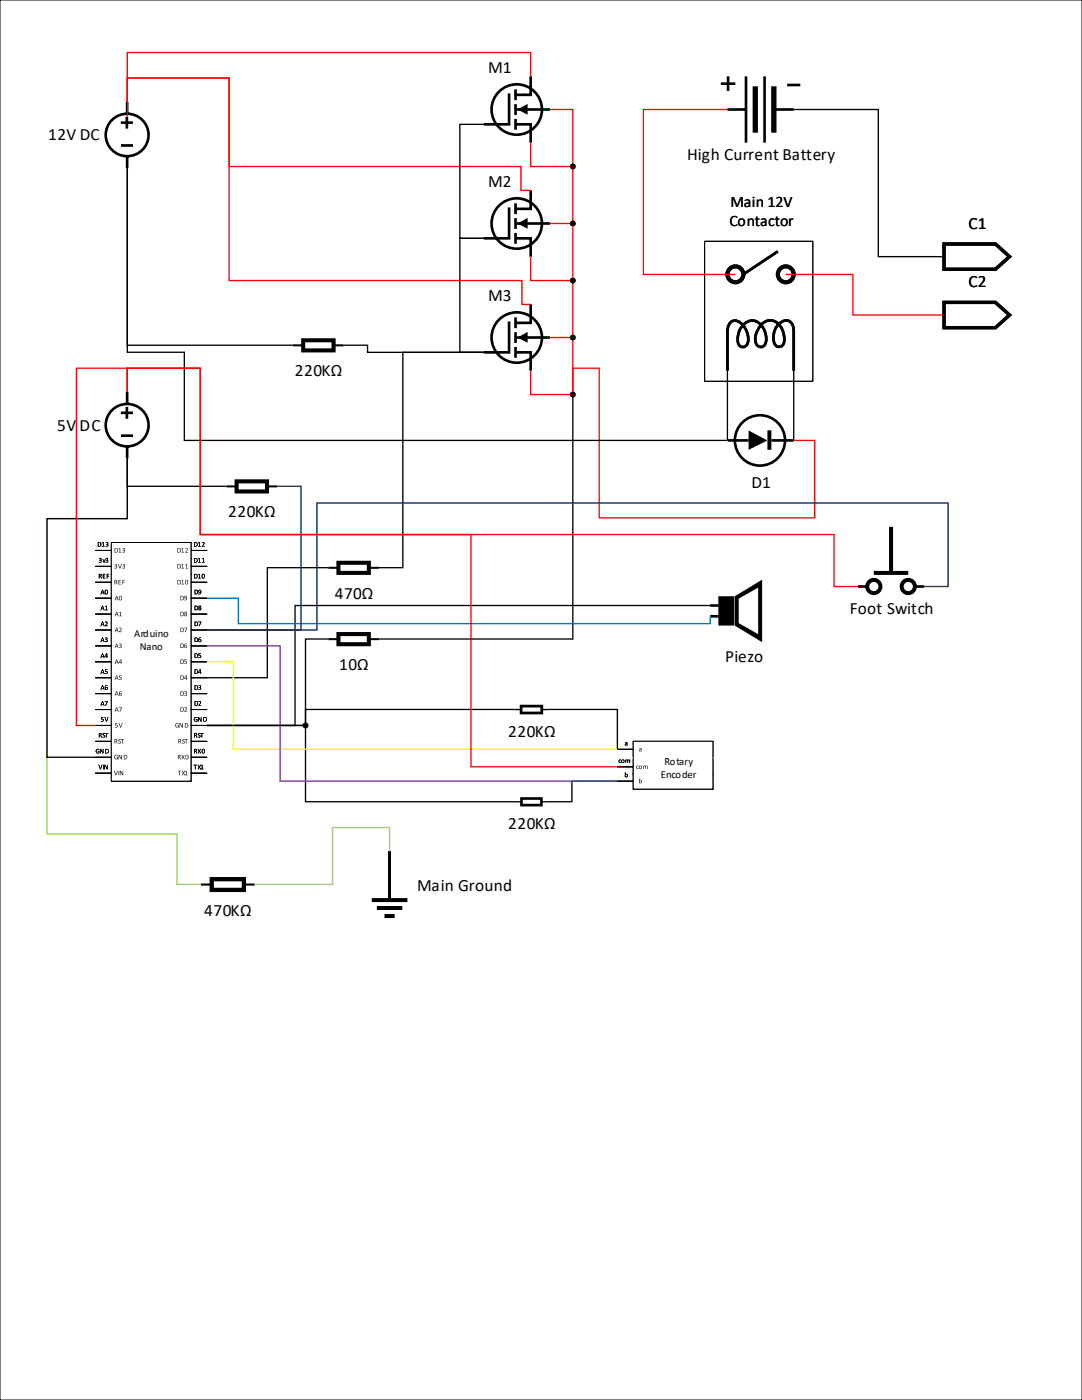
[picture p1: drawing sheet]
<svg xmlns="http://www.w3.org/2000/svg" width="216mm" height="279mm" viewBox="0 0 216 279" stroke-linecap="round" stroke-linejoin="round" font-family="sans-serif">
<defs><g id="words">
<g font-size="3.4">
<text x="97.4" y="14.5">M1</text>
<text x="9.6" y="28">12V DC</text>
<text x="137.1" y="32">High Current Battery</text>
<text x="97.4" y="37.3">M2</text>
<text x="193.2" y="45.7">C1</text>
<text x="193.2" y="57.3">C2</text>
<text x="97.4" y="60">M3</text>
<text x="58.8" y="75">220KΩ</text>
<text x="11.4" y="86">5V DC</text>
<text x="150" y="97.5">D1</text>
<text x="45.5" y="103.2">220KΩ</text>
<text x="66.8" y="119.5">470Ω</text>
<text x="169.6" y="122.5">Foot Switch</text>
<text x="67.7" y="133.7">10Ω</text>
<text x="144.7" y="132.2">Piezo</text>
<text x="101.4" y="147">220KΩ</text>
<text x="101.4" y="165.4">220KΩ</text>
<text x="83.2" y="177.8">Main Ground</text>
<text x="40.7" y="182.9">470KΩ</text>
</g>
<g font-size="3.2">
<text x="145.8" y="41.2">Main 12V</text>
<text x="145.5" y="45.1">Contactor</text>
</g>
<g font-size="2.1">
<text x="26.7" y="127.1">Arduino</text>
<text x="27.9" y="129.7">Nano</text>
<text x="131.9" y="155.3">Encoder</text>
<text x="132.6" y="152.7">Rotary</text>
</g>
</g></defs>
<path d="M0 0h215.9v279.4h-215.9z" fill="none" stroke="#000" stroke-width=".2"/>
<g fill="#000">
<path d="M103.3 21.9l2-1.2v2.2zM103.3 44.6l2-1.1v2.1zM103.3 67.4l2-1.2v2.2z"/>
<path d="M145 15.2h.5v1.2h1.2v.6h-1.2v1.2h-.5v-1.2h-1.2v-.6h1.2zM157.1 16.7h2.6v.5h-2.6z" fill-rule="evenodd"/>
<path d="M24.1 28.8h2.4v.5h-2.4zM24.1 24.2h.9v-.9h.6v.9h.9v.5h-.9v1h-.6v-1h-.9z" fill-rule="evenodd"/>
<path d="M153.9 17.2h1v9.3h-1zM150.2 17.2h1v9.3h-1z" fill-rule="evenodd"/>
<path d="M24.1 86.7h2.4v.5h-2.4zM24.1 82.1h.9v-.9h.6v.9h.9v.6h-.9v.9h-.6v-.9h-.9z" fill-rule="evenodd"/>
<path d="M153.1 85.9h.8v3.9h-.8zM149.4 85.9v3.9l3.7-1.9z" fill-rule="evenodd"/>
<path d="M77.5 169.9h.5v9.4h-.5z" fill-rule="evenodd"/>
</g>
<g fill="none" stroke="#000" stroke-width=".53">
<path d="M101.6 18.6v6.2h-5.1M102.9 17.8v2.2M105.9 15.2v3.7h-3M148.9 15.2v13.3M152.6 15.2v13.3M25.4 20.3v2.4M25.4 31.2v2.3M102.9 21.9h6.8M102.9 20.8v2.1M102.9 23.7v2.2M102.9 24.8h3v3.7M105.9 38v3.7h-3"/>
<path d="M145.2 21.9h3.7M154.4 21.9h4M101.6 41.4v6.2h-5.1M102.9 43.5v2.2M102.9 46.5v2.1M102.9 44.6h6.8M102.9 47.6h3v3.6M102.9 40.6v2.1M25.4 78.2v2.4M101.6 64.2v6.1h-5.1M102.9 66.3v2.1M102.9 69.2v2.2"/>
<path d="M102.9 67.4h6.8M102.9 70.3h3v3.7M102.9 63.3v2.2M105.9 60.7v3.7h-3M25.4 89.1v2.4M145.2 87.9h4.2M153.9 87.9h4.5"/>
<circle cx="25.3" cy="26.9" r="4.3"/>
<circle cx="103.1" cy="21.9" r="5"/>
<circle cx="103.1" cy="44.6" r="5"/>
<circle cx="103.1" cy="67.4" r="5"/>
<circle cx="25.3" cy="84.9" r="4.3"/>
<circle cx="151.7" cy="87.9" r="5"/>
</g>
<path d="M74.2 179.6h7.1M75.2 181.2h5.1M76.7 182.8h2.1" fill="none" stroke="#000" stroke-width=".79" stroke-linecap="butt"/>
<path d="M22.2 127.3h15.9v12.7h-15.9z" fill-rule="evenodd" fill="#fff"/>
<path d="M19 128.9h3.2M19 132.1h3.2M19 135.3h3.2M19 138.4h3.2M22.2 127.3v12.7M38.1 128.9h3.2M38.1 132.1h3.2M38.1 135.3h3.2M38.1 138.4h3.2M38.1 127.3v12.7" fill="none" stroke="#000" stroke-width=".2"/>
<g fill="#000">
<path d="M20.4 127.2l.1 .1 .3 .8-.2-.2h-.3l-.2 .2zM20.4 127.4l-.1 .4h.3zM20.9 127.3h.1a.25 .25 0 0 1 .4 0 .25 .25 0 0 1-.1 .4 .25 .25 0 0 1 0 .4 .25 .25 0 0 1-.4-.1h.1a.21 .21 0 0 0 .2 .1 .21 .21 0 0 0 .1-.3 .21 .21 0 0 0-.3-.1v-.1a.18 .18 0 0 0 .3 0 .18 .18 0 0 0-.1-.3 .18 .18 0 0 0-.2 .1z"/>
<path d="M20.4 130.4h.1l.3 .9-.2-.2h-.3l-.2 .2zM20.4 130.5l-.1 .5h.3zM21.2 130.4h.2v.6h.1l-.1 .3-.1-.2h-.4zM21.3 130.5l-.3 .5h.3z"/>
<path d="M20.4 133.6h.1l.3 .9-.2-.3h-.3l-.2 .3zM20.4 133.7l-.1 .4h.3zM21 133.6h.4l-.3 .1v.2a.29 .29 0 0 1 .4 .2 .29 .29 0 0 1-.2 .4 .29 .29 0 0 1-.4-.2h.1a.23 .23 0 0 0 .3 .1 .23 .23 0 0 0 0-.4 .23 .23 0 0 0-.3 0z"/>
<path d="M20.4 136.8h.1l.3 .9-.2-.3h-.3l-.2 .2zM20.4 136.9l-.1 .4h.3zM21.1 136.8h.2l.1 .1a.28 .28 0 0 0-.3 0 .28 .28 0 0 0-.1 .3h.1a.3 .3 0 0 1 .4 .2 .3 .3 0 0 1-.3 .3 .3 .3 0 0 1-.3-.4zM21 137.4a.2 .2 0 0 0 .4 0 .2 .2 0 0 0-.4 0z"/>
<path d="M23.2 128.4l.2 .1 .3 .8-.2-.2h-.4l-.2 .2zM23.3 128.6l-.2 .4h.3zM23.8 128.5a.25 .25 0 0 1 .4 0 .25 .25 0 0 1-.1 .4 .25 .25 0 0 1 .1 .4 .25 .25 0 0 1-.5-.1h.1a.21 .21 0 0 0 .3 .1 .21 .21 0 0 0 0-.3 .21 .21 0 0 0-.3-.1v-.1a.18 .18 0 0 0 .3 0 .18 .18 0 0 0-.1-.3 .18 .18 0 0 0-.2 .1z"/>
<path d="M23.2 131.6h.2l.3 .9-.2-.2h-.4l-.2 .2zM23.3 131.7l-.2 .5h.3zM24 131.6h.2v.6h.1l-.1 .3-.1-.2h-.4zM24.1 131.7l-.3 .5h.3z"/>
<path d="M23.2 134.8h.2l.3 .9-.2-.3h-.4l-.2 .3zM23.3 134.9l-.2 .5h.3zM23.8 134.8h.4l-.3 .1v.2a.3 .3 0 0 1 .4 .2 .3 .3 0 0 1-.2 .4 .3 .3 0 0 1-.4-.2h.1a.23 .23 0 0 0 .3 .1 .23 .23 0 0 0 0-.4 .23 .23 0 0 0-.3 0z"/>
<path d="M23.2 138h.2l.3 .8-.2-.2h-.4l-.2 .2zM23.3 138.1l-.2 .4h.3zM23.9 138h.3l.1 .1a.28 .28 0 0 0-.3 0 .28 .28 0 0 0-.1 .3 .3 .3 0 0 1 .4 .2 .3 .3 0 0 1-.3 .3 .3 .3 0 0 1-.3-.4zM23.8 138.6a.2 .2 0 0 0 .4 0 .2 .2 0 0 0-.4 0z"/>
<path d="M36 128.4a.48 .48 0 0 1 .7 .5 .48 .48 0 0 1-.7 .4zM36.1 128.5v.7a.36 .36 0 0 0 .5-.3 .36 .36 0 0 0-.5-.4zM36.9 128.5l.3-.1 .1 .1a.28 .28 0 0 0-.3 .1 .28 .28 0 0 0-.1 .2 .3 .3 0 0 1 .4 .2 .3 .3 0 0 1-.3 .4 .3 .3 0 0 1-.2-.4zM36.9 129.1a.18 .18 0 0 0 .3 0 .18 .18 0 0 0-.3 0z"/>
<path d="M36 131.6a.48 .48 0 0 1 .7 .5 .48 .48 0 0 1-.7 .4zM36.1 131.7v.7a.36 .36 0 0 0 .5-.3 .36 .36 0 0 0-.5-.4zM36.8 131.6h.5l-.4 .1v.3a.29 .29 0 0 1 .4 .1 .29 .29 0 0 1-.2 .4 .29 .29 0 0 1-.3-.1 .23 .23 0 0 0 .3 0 .23 .23 0 0 0 0-.3 .23 .23 0 0 0-.3 0z"/>
<path d="M36 134.8a.48 .48 0 0 1 .7 .4 .48 .48 0 0 1-.7 .5zM36.1 134.9v.7a.36 .36 0 0 0 .5-.4 .36 .36 0 0 0-.5-.3zM37.1 134.8h.1v.6h.2l-.2 .3-.1-.2-.4-.1zM37.1 134.9l-.3 .5h.3z"/>
<path d="M36 138a.48 .48 0 0 1 .7 .4 .48 .48 0 0 1-.7 .4zM36.1 138.1v.7a.36 .36 0 0 0 .5-.4 .36 .36 0 0 0-.5-.3zM36.8 138a.25 .25 0 0 1 .4 0 .25 .25 0 0 1-.1 .4 .25 .25 0 0 1 .1 .4 .25 .25 0 0 1-.4-.1 .21 .21 0 0 0 .3 .1 .21 .21 0 0 0 .1-.3 .21 .21 0 0 0-.3-.1v-.1a.18 .18 0 0 0 .2 0 .18 .18 0 0 0-.1-.3 .18 .18 0 0 0-.2 .1z"/>
<path d="M38.9 127.2a.48 .48 0 0 1 .6 .5 .48 .48 0 0 1-.6 .4zM39 127.3v.7a.36 .36 0 0 0 .4-.3 .36 .36 0 0 0-.4-.4zM39.7 127.3l.3-.1 .1 .1a.28 .28 0 0 0-.3 .1 .28 .28 0 0 0-.1 .2 .3 .3 0 0 1 .5 .2 .3 .3 0 0 1-.4 .4 .3 .3 0 0 1-.2-.4zM39.7 127.9a.2 .2 0 0 0 .4 0 .2 .2 0 0 0-.4 0z"/>
<path d="M38.9 130.4a.48 .48 0 0 1 .6 .5 .48 .48 0 0 1-.6 .4zM39 130.5v.7a.36 .36 0 0 0 .4-.3 .36 .36 0 0 0-.4-.4zM39.6 130.4h.5l-.4 .1v.3a.28 .28 0 0 1 .4 .1 .28 .28 0 0 1-.1 .4 .28 .28 0 0 1-.4-.1 .23 .23 0 0 0 .3 0 .23 .23 0 0 0 .1-.3 .23 .23 0 0 0-.4 0z"/>
<path d="M38.9 133.6a.48 .48 0 0 1 .6 .4 .48 .48 0 0 1-.6 .5zM39 133.7v.7a.36 .36 0 0 0 .4-.4 .36 .36 0 0 0-.4-.3zM39.9 133.6h.2v.6h.1l-.2 .3-.1-.2-.4-.1zM39.9 133.7l-.2 .5h.2z"/>
<path d="M38.9 136.8a.48 .48 0 0 1 .6 .4 .48 .48 0 0 1-.6 .4zM39 136.9v.7a.36 .36 0 0 0 .4-.4 .36 .36 0 0 0-.4-.3zM39.6 136.8a.25 .25 0 0 1 .4 0 .25 .25 0 0 1-.1 .4 .25 .25 0 0 1 .1 .4 .25 .25 0 0 1-.4-.1 .21 .21 0 0 0 .3 .1 .21 .21 0 0 0 .1-.3 .21 .21 0 0 0-.3-.1v-.1a.18 .18 0 0 0 .3 0 .18 .18 0 0 0-.1-.3 .18 .18 0 0 0-.3 .1z"/>
</g>
<path d="M22.2 127.3h15.9v12.7h-15.9z" fill-rule="evenodd" fill="#fff"/>
<path d="M19 128.9h3.2M19 132.1h3.2M19 135.3h3.2M19 138.4h3.2M22.2 127.3v12.7M38.1 128.9h3.2M38.1 132.1h3.2M38.1 135.3h3.2M38.1 138.4h3.2M38.1 127.3v12.7" fill="none" stroke="#000" stroke-width=".2"/>
<g fill="#000">
<path d="M20.4 127.2l.1 .1 .3 .8-.2-.2h-.3l-.2 .2zM20.4 127.4l-.1 .4h.3zM20.9 127.3h.1a.25 .25 0 0 1 .4 0 .25 .25 0 0 1-.1 .4 .25 .25 0 0 1 0 .4 .25 .25 0 0 1-.4-.1h.1a.21 .21 0 0 0 .2 .1 .21 .21 0 0 0 .1-.3 .21 .21 0 0 0-.3-.1v-.1a.18 .18 0 0 0 .3 0 .18 .18 0 0 0-.1-.3 .18 .18 0 0 0-.2 .1z"/>
<path d="M20.4 130.4h.1l.3 .9-.2-.2h-.3l-.2 .2zM20.4 130.5l-.1 .5h.3zM21.2 130.4h.2v.6h.1l-.1 .3-.1-.2h-.4zM21.3 130.5l-.3 .5h.3z"/>
<path d="M20.4 133.6h.1l.3 .9-.2-.3h-.3l-.2 .3zM20.4 133.7l-.1 .4h.3zM21 133.6h.4l-.3 .1v.2a.29 .29 0 0 1 .4 .2 .29 .29 0 0 1-.2 .4 .29 .29 0 0 1-.4-.2h.1a.23 .23 0 0 0 .3 .1 .23 .23 0 0 0 0-.4 .23 .23 0 0 0-.3 0z"/>
<path d="M20.4 136.8h.1l.3 .9-.2-.3h-.3l-.2 .2zM20.4 136.9l-.1 .4h.3zM21.1 136.8h.2l.1 .1a.28 .28 0 0 0-.3 0 .28 .28 0 0 0-.1 .3h.1a.3 .3 0 0 1 .4 .2 .3 .3 0 0 1-.3 .3 .3 .3 0 0 1-.3-.4zM21 137.4a.2 .2 0 0 0 .4 0 .2 .2 0 0 0-.4 0z"/>
<path d="M23.2 128.4l.2 .1 .3 .8-.2-.2h-.4l-.2 .2zM23.3 128.6l-.2 .4h.3zM23.8 128.5a.25 .25 0 0 1 .4 0 .25 .25 0 0 1-.1 .4 .25 .25 0 0 1 .1 .4 .25 .25 0 0 1-.5-.1h.1a.21 .21 0 0 0 .3 .1 .21 .21 0 0 0 0-.3 .21 .21 0 0 0-.3-.1v-.1a.18 .18 0 0 0 .3 0 .18 .18 0 0 0-.1-.3 .18 .18 0 0 0-.2 .1z"/>
<path d="M23.2 131.6h.2l.3 .9-.2-.2h-.4l-.2 .2zM23.3 131.7l-.2 .5h.3zM24 131.6h.2v.6h.1l-.1 .3-.1-.2h-.4zM24.1 131.7l-.3 .5h.3z"/>
<path d="M23.2 134.8h.2l.3 .9-.2-.3h-.4l-.2 .3zM23.3 134.9l-.2 .5h.3zM23.8 134.8h.4l-.3 .1v.2a.3 .3 0 0 1 .4 .2 .3 .3 0 0 1-.2 .4 .3 .3 0 0 1-.4-.2h.1a.23 .23 0 0 0 .3 .1 .23 .23 0 0 0 0-.4 .23 .23 0 0 0-.3 0z"/>
<path d="M23.2 138h.2l.3 .8-.2-.2h-.4l-.2 .2zM23.3 138.1l-.2 .4h.3zM23.9 138h.3l.1 .1a.28 .28 0 0 0-.3 0 .28 .28 0 0 0-.1 .3 .3 .3 0 0 1 .4 .2 .3 .3 0 0 1-.3 .3 .3 .3 0 0 1-.3-.4zM23.8 138.6a.2 .2 0 0 0 .4 0 .2 .2 0 0 0-.4 0z"/>
<path d="M36 128.4a.48 .48 0 0 1 .7 .5 .48 .48 0 0 1-.7 .4zM36.1 128.5v.7a.36 .36 0 0 0 .5-.3 .36 .36 0 0 0-.5-.4zM36.9 128.5l.3-.1 .1 .1a.28 .28 0 0 0-.3 .1 .28 .28 0 0 0-.1 .2 .3 .3 0 0 1 .4 .2 .3 .3 0 0 1-.3 .4 .3 .3 0 0 1-.2-.4zM36.9 129.1a.18 .18 0 0 0 .3 0 .18 .18 0 0 0-.3 0z"/>
<path d="M36 131.6a.48 .48 0 0 1 .7 .5 .48 .48 0 0 1-.7 .4zM36.1 131.7v.7a.36 .36 0 0 0 .5-.3 .36 .36 0 0 0-.5-.4zM36.8 131.6h.5l-.4 .1v.3a.29 .29 0 0 1 .4 .1 .29 .29 0 0 1-.2 .4 .29 .29 0 0 1-.3-.1 .23 .23 0 0 0 .3 0 .23 .23 0 0 0 0-.3 .23 .23 0 0 0-.3 0z"/>
<path d="M36 134.8a.48 .48 0 0 1 .7 .4 .48 .48 0 0 1-.7 .5zM36.1 134.9v.7a.36 .36 0 0 0 .5-.4 .36 .36 0 0 0-.5-.3zM37.1 134.8h.1v.6h.2l-.2 .3-.1-.2-.4-.1zM37.1 134.9l-.3 .5h.3z"/>
<path d="M36 138a.48 .48 0 0 1 .7 .4 .48 .48 0 0 1-.7 .4zM36.1 138.1v.7a.36 .36 0 0 0 .5-.4 .36 .36 0 0 0-.5-.3zM36.8 138a.25 .25 0 0 1 .4 0 .25 .25 0 0 1-.1 .4 .25 .25 0 0 1 .1 .4 .25 .25 0 0 1-.4-.1 .21 .21 0 0 0 .3 .1 .21 .21 0 0 0 .1-.3 .21 .21 0 0 0-.3-.1v-.1a.18 .18 0 0 0 .2 0 .18 .18 0 0 0-.1-.3 .18 .18 0 0 0-.2 .1z"/>
<path d="M38.9 127.2a.48 .48 0 0 1 .6 .5 .48 .48 0 0 1-.6 .4zM39 127.3v.7a.36 .36 0 0 0 .4-.3 .36 .36 0 0 0-.4-.4zM39.7 127.3l.3-.1 .1 .1a.28 .28 0 0 0-.3 .1 .28 .28 0 0 0-.1 .2 .3 .3 0 0 1 .5 .2 .3 .3 0 0 1-.4 .4 .3 .3 0 0 1-.2-.4zM39.7 127.9a.2 .2 0 0 0 .4 0 .2 .2 0 0 0-.4 0z"/>
<path d="M38.9 130.4a.48 .48 0 0 1 .6 .5 .48 .48 0 0 1-.6 .4zM39 130.5v.7a.36 .36 0 0 0 .4-.3 .36 .36 0 0 0-.4-.4zM39.6 130.4h.5l-.4 .1v.3a.28 .28 0 0 1 .4 .1 .28 .28 0 0 1-.1 .4 .28 .28 0 0 1-.4-.1 .23 .23 0 0 0 .3 0 .23 .23 0 0 0 .1-.3 .23 .23 0 0 0-.4 0z"/>
<path d="M38.9 133.6a.48 .48 0 0 1 .6 .4 .48 .48 0 0 1-.6 .5zM39 133.7v.7a.36 .36 0 0 0 .4-.4 .36 .36 0 0 0-.4-.3zM39.9 133.6h.2v.6h.1l-.2 .3-.1-.2-.4-.1zM39.9 133.7l-.2 .5h.2z"/>
<path d="M38.9 136.8a.48 .48 0 0 1 .6 .4 .48 .48 0 0 1-.6 .4zM39 136.9v.7a.36 .36 0 0 0 .4-.4 .36 .36 0 0 0-.4-.3zM39.6 136.8a.25 .25 0 0 1 .4 0 .25 .25 0 0 1-.1 .4 .25 .25 0 0 1 .1 .4 .25 .25 0 0 1-.4-.1 .21 .21 0 0 0 .3 .1 .21 .21 0 0 0 .1-.3 .21 .21 0 0 0-.3-.1v-.1a.18 .18 0 0 0 .3 0 .18 .18 0 0 0-.1-.3 .18 .18 0 0 0-.3 .1z"/>
</g>
<path d="M22.2 114.6h15.9v12.7h-15.9z" fill-rule="evenodd" fill="#fff"/>
<path d="M19 116.2h3.2M19 119.4h3.2M22.2 114.6v12.7M38.1 116.2h3.2M38.1 119.4h3.2M38.1 114.6v12.7M19 122.6h3.2M19 125.7h3.2M38.1 122.6h3.2M38.1 125.7h3.2" fill="none" stroke="#000" stroke-width=".2"/>
<g fill="#000">
<path d="M19.7 114.5h.3a.24 .24 0 0 1 .3 .2 .24 .24 0 0 1-.2 .3l.2 .4-.4-.4-.2 .4zM19.8 114.6v.3h.2a.15 .15 0 0 0 .1-.1 .15 .15 0 0 0-.2-.2zM20.5 114.5h.5l-.4 .1v.3l.4 .1h-.4v.3l.4 .1h-.5zM21.3 114.5l.5 .1h-.4v.3l.4 .1h-.4v.4z"/>
<path d="M20.4 117.7h.1l.3 .9-.2-.2h-.3l-.2 .2zM20.4 117.8l-.1 .5h.3zM21 117.8a.4 .4 0 0 1 .5 .4 .4 .4 0 0 1-.5 .3l-.1-.3zM21.1 117.9a.34 .34 0 0 0-.1 .4 .34 .34 0 0 0 .3 .2l.1-.2a.27 .27 0 0 0 0-.3 .27 .27 0 0 0-.3-.1z"/>
<path d="M22.9 115.7h.2a.24 .24 0 0 1 .3 .2 .24 .24 0 0 1-.2 .3l.2 .4-.3-.4-.2 .4zM23 115.8v.3h.1a.15 .15 0 0 0 .2-.1 .15 .15 0 0 0-.2-.2zM23.7 115.7h.4l-.3 .1v.3l.3 .1h-.3v.3l.3 .1h-.4zM24.5 115.7l.4 .1h-.3v.3l.3 .1h-.3l-.1 .4z"/>
<path d="M23.2 118.9h.2l.3 .9-.2-.2h-.4l-.2 .2zM23.3 119l-.2 .5h.3zM23.8 119a.4 .4 0 0 1 .5 .4 .4 .4 0 0 1-.5 .3l-.1-.3zM23.9 119.1a.34 .34 0 0 0-.1 .4 .34 .34 0 0 0 .3 .2l.1-.2a.27 .27 0 0 0 0-.3 .27 .27 0 0 0-.3-.1z"/>
<path d="M35.4 115.7a.48 .48 0 0 1 .7 .5 .48 .48 0 0 1-.7 .4zM35.5 115.8v.7a.36 .36 0 0 0 .5-.3 .36 .36 0 0 0-.5-.4zM36.2 115.9l.3-.2v.8l.2 .1h-.5l.2-.1v-.6zM37 115.8a.4 .4 0 0 1 .5 .4 .4 .4 0 0 1-.5 .4l-.1-.4zM37.1 115.9a.34 .34 0 0 0-.1 .4 .34 .34 0 0 0 .3 .2l.1-.2a.28 .28 0 0 0 0-.3 .28 .28 0 0 0-.3-.1z"/>
<path d="M36 118.9a.48 .48 0 0 1 .7 .5 .48 .48 0 0 1-.7 .4zM36.1 119v.7a.36 .36 0 0 0 .5-.3 .36 .36 0 0 0-.5-.4zM36.8 119a.42 .42 0 0 1 .6 .3 .42 .42 0 0 1-.5 .5l-.1-.1a.29 .29 0 0 0 .4-.3 .29 .29 0 0 1-.4 0 .29 .29 0 0 1 0-.4zM36.9 119.2a.2 .2 0 0 0 .4 0 .2 .2 0 0 0-.4 0z"/>
<path d="M38.7 114.5a.48 .48 0 0 1 .7 .5 .48 .48 0 0 1-.7 .4zM38.9 114.6v.7a.36 .36 0 0 0 .4-.3 .36 .36 0 0 0-.4-.4zM39.5 114.7l.4-.2v.8l.1 .1h-.5l.2-.1v-.6zM40.4 114.6a.4 .4 0 0 1 .5 .4 .4 .4 0 0 1-.5 .4l-.2-.4zM40.5 114.6a.33 .33 0 0 0-.2 .5 .33 .33 0 0 0 .4 .2v-.2a.3 .3 0 0 0 .1-.3 .3 .3 0 0 0-.3-.2z"/>
<path d="M38.9 117.7a.48 .48 0 0 1 .6 .5 .48 .48 0 0 1-.6 .4zM39 117.8v.7a.36 .36 0 0 0 .4-.3 .36 .36 0 0 0-.4-.4zM39.6 117.8a.42 .42 0 0 1 .6 .3 .42 .42 0 0 1-.5 .5l-.1-.1a.29 .29 0 0 0 .4-.3 .29 .29 0 0 1-.4 0 .29 .29 0 0 1 0-.4zM39.7 118a.2 .2 0 0 0 .4 0 .2 .2 0 0 0-.4 0z"/>
<path d="M20.4 120.9h.1l.3 .9-.2-.3h-.3l-.2 .3zM20.4 121l-.1 .4h.3zM21 121l.3-.1v.8l.2 .1h-.5l.2-.1v-.7z"/>
<path d="M20.4 124.1h.1l.3 .9-.2-.3h-.3l-.2 .2zM20.4 124.2l-.1 .4h.3zM20.9 124.1h.1a.33 .33 0 0 1 .5 .2 .33 .33 0 0 1-.3 .4l-.1 .2 .4 .1-.6-.1 .2-.3a.25 .25 0 0 0 .3-.3 .25 .25 0 0 0-.5-.1z"/>
<path d="M23.2 122.1h.2l.3 .9-.2-.3h-.4l-.2 .3zM23.3 122.2l-.2 .5h.3zM23.8 122.2l.3-.1v.8l.2 .1h-.5l.2-.1v-.7z"/>
<path d="M23.2 125.3h.2l.3 .8-.2-.2h-.4l-.2 .2zM23.3 125.4l-.2 .4h.3zM23.8 125.3a.33 .33 0 0 1 .5 .2 .33 .33 0 0 1-.3 .4l-.1 .2h.4h-.5l.1-.3a.25 .25 0 0 0 .3-.3 .25 .25 0 0 0-.4-.1z"/>
<path d="M36 122.1a.48 .48 0 0 1 .7 .4 .48 .48 0 0 1-.7 .5zM36.1 122.2v.7a.36 .36 0 0 0 .5-.4 .36 .36 0 0 0-.5-.3zM36.8 122.1a.25 .25 0 0 1 .5 0 .25 .25 0 0 1-.2 .4 .25 .25 0 0 1 .2 .4 .25 .25 0 0 1-.4 0 .25 .25 0 0 1 0-.4l-.1-.2zM36.9 122.3a.15 .15 0 0 0 .3 0 .15 .15 0 0 0-.3 0zM36.9 122.7a.18 .18 0 0 0 .3 0 .18 .18 0 0 0-.3 0z"/>
<path d="M36 125.3a.48 .48 0 0 1 .7 .4 .48 .48 0 0 1-.7 .4zM36.1 125.4v.7a.36 .36 0 0 0 .5-.4 .36 .36 0 0 0-.5-.3zM36.8 125.3h.5l-.3 .9-.1-.1 .3-.7z"/>
<path d="M38.9 120.9a.48 .48 0 0 1 .6 .4 .48 .48 0 0 1-.6 .5zM39 121v.7a.36 .36 0 0 0 .4-.4 .36 .36 0 0 0-.4-.3zM39.6 121a.26 .26 0 0 1 .5-.1 .26 .26 0 0 1-.1 .4 .25 .25 0 0 1 .1 .4 .25 .25 0 0 1-.4 0 .25 .25 0 0 1 .1-.4zM39.7 121.1a.15 .15 0 0 0 .3 0 .15 .15 0 0 0-.3 0zM39.7 121.5a.2 .2 0 0 0 .4 0 .2 .2 0 0 0-.4 0z"/>
<path d="M38.9 124.1a.48 .48 0 0 1 .6 .4 .48 .48 0 0 1-.6 .4zM39 124.2v.7a.36 .36 0 0 0 .4-.4 .36 .36 0 0 0-.4-.3zM39.6 124.1h.6l-.4 .9 .2-.8z"/>
</g>
<path d="M22.2 114.6h15.9v12.7h-15.9z" fill-rule="evenodd" fill="#fff"/>
<path d="M19 116.2h3.2M19 119.4h3.2M22.2 114.6v12.7M38.1 116.2h3.2M38.1 119.4h3.2M38.1 114.6v12.7M19 122.6h3.2M19 125.7h3.2M38.1 122.6h3.2M38.1 125.7h3.2" fill="none" stroke="#000" stroke-width=".2"/>
<g fill="#000">
<path d="M19.7 114.5h.3a.24 .24 0 0 1 .3 .2 .24 .24 0 0 1-.2 .3l.2 .4-.4-.4-.2 .4zM19.8 114.6v.3h.2a.15 .15 0 0 0 .1-.1 .15 .15 0 0 0-.2-.2zM20.5 114.5h.5l-.4 .1v.3l.4 .1h-.4v.3l.4 .1h-.5zM21.3 114.5l.5 .1h-.4v.3l.4 .1h-.4v.4z"/>
<path d="M20.4 117.7h.1l.3 .9-.2-.2h-.3l-.2 .2zM20.4 117.8l-.1 .5h.3zM21 117.8a.4 .4 0 0 1 .5 .4 .4 .4 0 0 1-.5 .3l-.1-.3zM21.1 117.9a.34 .34 0 0 0-.1 .4 .34 .34 0 0 0 .3 .2l.1-.2a.27 .27 0 0 0 0-.3 .27 .27 0 0 0-.3-.1z"/>
<path d="M22.9 115.7h.2a.24 .24 0 0 1 .3 .2 .24 .24 0 0 1-.2 .3l.2 .4-.3-.4-.2 .4zM23 115.8v.3h.1a.15 .15 0 0 0 .2-.1 .15 .15 0 0 0-.2-.2zM23.7 115.7h.4l-.3 .1v.3l.3 .1h-.3v.3l.3 .1h-.4zM24.5 115.7l.4 .1h-.3v.3l.3 .1h-.3l-.1 .4z"/>
<path d="M23.2 118.9h.2l.3 .9-.2-.2h-.4l-.2 .2zM23.3 119l-.2 .5h.3zM23.8 119a.4 .4 0 0 1 .5 .4 .4 .4 0 0 1-.5 .3l-.1-.3zM23.9 119.1a.34 .34 0 0 0-.1 .4 .34 .34 0 0 0 .3 .2l.1-.2a.27 .27 0 0 0 0-.3 .27 .27 0 0 0-.3-.1z"/>
<path d="M35.4 115.7a.48 .48 0 0 1 .7 .5 .48 .48 0 0 1-.7 .4zM35.5 115.8v.7a.36 .36 0 0 0 .5-.3 .36 .36 0 0 0-.5-.4zM36.2 115.9l.3-.2v.8l.2 .1h-.5l.2-.1v-.6zM37 115.8a.4 .4 0 0 1 .5 .4 .4 .4 0 0 1-.5 .4l-.1-.4zM37.1 115.9a.34 .34 0 0 0-.1 .4 .34 .34 0 0 0 .3 .2l.1-.2a.28 .28 0 0 0 0-.3 .28 .28 0 0 0-.3-.1z"/>
<path d="M36 118.9a.48 .48 0 0 1 .7 .5 .48 .48 0 0 1-.7 .4zM36.1 119v.7a.36 .36 0 0 0 .5-.3 .36 .36 0 0 0-.5-.4zM36.8 119a.42 .42 0 0 1 .6 .3 .42 .42 0 0 1-.5 .5l-.1-.1a.29 .29 0 0 0 .4-.3 .29 .29 0 0 1-.4 0 .29 .29 0 0 1 0-.4zM36.9 119.2a.2 .2 0 0 0 .4 0 .2 .2 0 0 0-.4 0z"/>
<path d="M38.7 114.5a.48 .48 0 0 1 .7 .5 .48 .48 0 0 1-.7 .4zM38.9 114.6v.7a.36 .36 0 0 0 .4-.3 .36 .36 0 0 0-.4-.4zM39.5 114.7l.4-.2v.8l.1 .1h-.5l.2-.1v-.6zM40.4 114.6a.4 .4 0 0 1 .5 .4 .4 .4 0 0 1-.5 .4l-.2-.4zM40.5 114.6a.33 .33 0 0 0-.2 .5 .33 .33 0 0 0 .4 .2v-.2a.3 .3 0 0 0 .1-.3 .3 .3 0 0 0-.3-.2z"/>
<path d="M38.9 117.7a.48 .48 0 0 1 .6 .5 .48 .48 0 0 1-.6 .4zM39 117.8v.7a.36 .36 0 0 0 .4-.3 .36 .36 0 0 0-.4-.4zM39.6 117.8a.42 .42 0 0 1 .6 .3 .42 .42 0 0 1-.5 .5l-.1-.1a.29 .29 0 0 0 .4-.3 .29 .29 0 0 1-.4 0 .29 .29 0 0 1 0-.4zM39.7 118a.2 .2 0 0 0 .4 0 .2 .2 0 0 0-.4 0z"/>
<path d="M20.4 120.9h.1l.3 .9-.2-.3h-.3l-.2 .3zM20.4 121l-.1 .4h.3zM21 121l.3-.1v.8l.2 .1h-.5l.2-.1v-.7z"/>
<path d="M20.4 124.1h.1l.3 .9-.2-.3h-.3l-.2 .2zM20.4 124.2l-.1 .4h.3zM20.9 124.1h.1a.33 .33 0 0 1 .5 .2 .33 .33 0 0 1-.3 .4l-.1 .2 .4 .1-.6-.1 .2-.3a.25 .25 0 0 0 .3-.3 .25 .25 0 0 0-.5-.1z"/>
<path d="M23.2 122.1h.2l.3 .9-.2-.3h-.4l-.2 .3zM23.3 122.2l-.2 .5h.3zM23.8 122.2l.3-.1v.8l.2 .1h-.5l.2-.1v-.7z"/>
<path d="M23.2 125.3h.2l.3 .8-.2-.2h-.4l-.2 .2zM23.3 125.4l-.2 .4h.3zM23.8 125.3a.33 .33 0 0 1 .5 .2 .33 .33 0 0 1-.3 .4l-.1 .2h.4h-.5l.1-.3a.25 .25 0 0 0 .3-.3 .25 .25 0 0 0-.4-.1z"/>
<path d="M36 122.1a.48 .48 0 0 1 .7 .4 .48 .48 0 0 1-.7 .5zM36.1 122.2v.7a.36 .36 0 0 0 .5-.4 .36 .36 0 0 0-.5-.3zM36.8 122.1a.25 .25 0 0 1 .5 0 .25 .25 0 0 1-.2 .4 .25 .25 0 0 1 .2 .4 .25 .25 0 0 1-.4 0 .25 .25 0 0 1 0-.4l-.1-.2zM36.9 122.3a.15 .15 0 0 0 .3 0 .15 .15 0 0 0-.3 0zM36.9 122.7a.18 .18 0 0 0 .3 0 .18 .18 0 0 0-.3 0z"/>
<path d="M36 125.3a.48 .48 0 0 1 .7 .4 .48 .48 0 0 1-.7 .4zM36.1 125.4v.7a.36 .36 0 0 0 .5-.4 .36 .36 0 0 0-.5-.3zM36.8 125.3h.5l-.3 .9-.1-.1 .3-.7z"/>
<path d="M38.9 120.9a.48 .48 0 0 1 .6 .4 .48 .48 0 0 1-.6 .5zM39 121v.7a.36 .36 0 0 0 .4-.4 .36 .36 0 0 0-.4-.3zM39.6 121a.26 .26 0 0 1 .5-.1 .26 .26 0 0 1-.1 .4 .25 .25 0 0 1 .1 .4 .25 .25 0 0 1-.4 0 .25 .25 0 0 1 .1-.4zM39.7 121.1a.15 .15 0 0 0 .3 0 .15 .15 0 0 0-.3 0zM39.7 121.5a.2 .2 0 0 0 .4 0 .2 .2 0 0 0-.4 0z"/>
<path d="M38.9 124.1a.48 .48 0 0 1 .6 .4 .48 .48 0 0 1-.6 .4zM39 124.2v.7a.36 .36 0 0 0 .4-.4 .36 .36 0 0 0-.4-.3zM39.6 124.1h.6l-.4 .9 .2-.8z"/>
</g>
<path d="M22.2 140h15.9v3.2h-15.9z" fill-rule="evenodd" fill="#fff"/>
<path d="M19 141.6h3.2M22.2 140v3.2M38.1 141.6h3.2M38.1 140v3.2" fill="none" stroke="#000" stroke-width=".2"/>
<g fill="#000">
<path d="M20.4 139.9l.1 .1 .3 .8-.2-.2h-.3l-.2 .2zM20.4 140.1l-.1 .4h.3zM20.9 139.9l.6 .1-.4 .8 .3-.8z"/>
<path d="M23.2 141.1l.2 .1 .3 .8-.2-.2h-.4l-.2 .2zM23.3 141.3l-.2 .4h.3zM23.7 141.1l.6 .1-.3 .8h-.2l.4-.8z"/>
<path d="M36 141.1a.48 .48 0 0 1 .7 .5 .48 .48 0 0 1-.7 .4zM36.1 141.2v.7a.36 .36 0 0 0 .5-.3 .36 .36 0 0 0-.5-.4zM36.8 141.2a.33 .33 0 0 1 .5 .1 .33 .33 0 0 1-.2 .5l-.2 .1 .4 .1h-.5l.2-.3a.25 .25 0 0 0 .2-.3 .25 .25 0 0 0-.4-.1z"/>
<path d="M38.9 139.9a.48 .48 0 0 1 .6 .5 .48 .48 0 0 1-.6 .4zM39 140v.7a.36 .36 0 0 0 .4-.3 .36 .36 0 0 0-.4-.4zM39.6 140a.33 .33 0 0 1 .5 .1 .33 .33 0 0 1-.2 .5l-.2 .1 .4 .1h-.5l.2-.3a.25 .25 0 0 0 .2-.3 .25 .25 0 0 0-.4-.1z"/>
</g>
<path d="M22.2 140h15.9v3.2h-15.9z" fill-rule="evenodd" fill="#fff"/>
<path d="M19 141.6h3.2M22.2 140v3.2M38.1 141.6h3.2M38.1 140v3.2" fill="none" stroke="#000" stroke-width=".2"/>
<g fill="#000">
<path d="M20.4 139.9l.1 .1 .3 .8-.2-.2h-.3l-.2 .2zM20.4 140.1l-.1 .4h.3zM20.9 139.9l.6 .1-.4 .8 .3-.8z"/>
<path d="M23.2 141.1l.2 .1 .3 .8-.2-.2h-.4l-.2 .2zM23.3 141.3l-.2 .4h.3zM23.7 141.1l.6 .1-.3 .8h-.2l.4-.8z"/>
<path d="M36 141.1a.48 .48 0 0 1 .7 .5 .48 .48 0 0 1-.7 .4zM36.1 141.2v.7a.36 .36 0 0 0 .5-.3 .36 .36 0 0 0-.5-.4zM36.8 141.2a.33 .33 0 0 1 .5 .1 .33 .33 0 0 1-.2 .5l-.2 .1 .4 .1h-.5l.2-.3a.25 .25 0 0 0 .2-.3 .25 .25 0 0 0-.4-.1z"/>
<path d="M38.9 139.9a.48 .48 0 0 1 .6 .5 .48 .48 0 0 1-.6 .4zM39 140v.7a.36 .36 0 0 0 .4-.3 .36 .36 0 0 0-.4-.4zM39.6 140a.33 .33 0 0 1 .5 .1 .33 .33 0 0 1-.2 .5l-.2 .1 .4 .1h-.5l.2-.3a.25 .25 0 0 0 .2-.3 .25 .25 0 0 0-.4-.1z"/>
</g>
<path d="M22.2 111.4h15.9v3.2h-15.9z" fill-rule="evenodd" fill="#fff"/>
<path d="M19 113h3.2M22.2 111.4v3.2M38.1 113h3.2M38.1 111.4v3.2" fill="none" stroke="#000" stroke-width=".2"/>
<g fill="#000">
<path d="M19.8 111.4a.25 .25 0 0 1 .4 0 .25 .25 0 0 1-.1 .4 .25 .25 0 0 1 0 .4 .25 .25 0 0 1-.4-.1h.1a.21 .21 0 0 0 .3 .1 .21 .21 0 0 0 0-.3 .21 .21 0 0 0-.3-.1v-.1a.18 .18 0 0 0 .3 0 .18 .18 0 0 0-.1-.3 .18 .18 0 0 0-.2 .1zM20.5 111.6l.3 .5 .2-.5-.2 .6h-.1zM21.1 111.4a.25 .25 0 0 1 .4 0 .25 .25 0 0 1-.1 .4 .25 .25 0 0 1 .1 .4 .25 .25 0 0 1-.5-.1h.1a.21 .21 0 0 0 .3 .1 .21 .21 0 0 0 0-.3 .21 .21 0 0 0-.3-.1v-.1a.18 .18 0 0 0 .3 0 .18 .18 0 0 0-.1-.3 .18 .18 0 0 0-.2 .1z"/>
<path d="M22.8 112.6h.1a.25 .25 0 0 1 .4 0 .25 .25 0 0 1-.1 .4 .25 .25 0 0 1 0 .4 .25 .25 0 0 1-.4-.1h.1a.21 .21 0 0 0 .2 .1 .21 .21 0 0 0 .1-.3 .21 .21 0 0 0-.3-.1v-.1a.18 .18 0 0 0 .3 0 .18 .18 0 0 0-.1-.3 .18 .18 0 0 0-.3 .1zM23.6 112.6h.1l.2 .7 .3-.7h.1l-.3 .9-.1-.1zM24.4 112.6a.25 .25 0 0 1 .4 0 .25 .25 0 0 1-.1 .4 .25 .25 0 0 1 .1 .4 .25 .25 0 0 1-.4-.1 .21 .21 0 0 0 .3 .1 .21 .21 0 0 0 .1-.3 .21 .21 0 0 0-.3-.1v-.1a.18 .18 0 0 0 .3 0 .18 .18 0 0 0-.1-.3 .18 .18 0 0 0-.3 .1z"/>
<path d="M35.4 112.6a.48 .48 0 0 1 .7 .4 .48 .48 0 0 1-.7 .4zM35.5 112.7v.7a.36 .36 0 0 0 .5-.4 .36 .36 0 0 0-.5-.3zM36.2 112.7l.3-.1v.8h.2h-.5h.2v-.7zM37 112.7l.3-.1v.8h.2h-.5h.2v-.7z"/>
<path d="M38.7 111.4a.48 .48 0 0 1 .7 .4 .48 .48 0 0 1-.7 .4zM38.9 111.5v.7a.36 .36 0 0 0 .4-.4 .36 .36 0 0 0-.4-.3zM39.5 111.5l.4-.1v.8h.1h-.5h.2v-.7zM40.3 111.5l.4-.1v.8h.1h-.5h.2v-.7z"/>
</g>
<path d="M22.2 111.4h15.9v3.2h-15.9z" fill-rule="evenodd" fill="#fff"/>
<path d="M19 113h3.2M22.2 111.4v3.2M38.1 113h3.2M38.1 111.4v3.2" fill="none" stroke="#000" stroke-width=".2"/>
<g fill="#000">
<path d="M19.8 111.4a.25 .25 0 0 1 .4 0 .25 .25 0 0 1-.1 .4 .25 .25 0 0 1 0 .4 .25 .25 0 0 1-.4-.1h.1a.21 .21 0 0 0 .3 .1 .21 .21 0 0 0 0-.3 .21 .21 0 0 0-.3-.1v-.1a.18 .18 0 0 0 .3 0 .18 .18 0 0 0-.1-.3 .18 .18 0 0 0-.2 .1zM20.5 111.6l.3 .5 .2-.5-.2 .6h-.1zM21.1 111.4a.25 .25 0 0 1 .4 0 .25 .25 0 0 1-.1 .4 .25 .25 0 0 1 .1 .4 .25 .25 0 0 1-.5-.1h.1a.21 .21 0 0 0 .3 .1 .21 .21 0 0 0 0-.3 .21 .21 0 0 0-.3-.1v-.1a.18 .18 0 0 0 .3 0 .18 .18 0 0 0-.1-.3 .18 .18 0 0 0-.2 .1z"/>
<path d="M22.8 112.6h.1a.25 .25 0 0 1 .4 0 .25 .25 0 0 1-.1 .4 .25 .25 0 0 1 0 .4 .25 .25 0 0 1-.4-.1h.1a.21 .21 0 0 0 .2 .1 .21 .21 0 0 0 .1-.3 .21 .21 0 0 0-.3-.1v-.1a.18 .18 0 0 0 .3 0 .18 .18 0 0 0-.1-.3 .18 .18 0 0 0-.3 .1zM23.6 112.6h.1l.2 .7 .3-.7h.1l-.3 .9-.1-.1zM24.4 112.6a.25 .25 0 0 1 .4 0 .25 .25 0 0 1-.1 .4 .25 .25 0 0 1 .1 .4 .25 .25 0 0 1-.4-.1 .21 .21 0 0 0 .3 .1 .21 .21 0 0 0 .1-.3 .21 .21 0 0 0-.3-.1v-.1a.18 .18 0 0 0 .3 0 .18 .18 0 0 0-.1-.3 .18 .18 0 0 0-.3 .1z"/>
<path d="M35.4 112.6a.48 .48 0 0 1 .7 .4 .48 .48 0 0 1-.7 .4zM35.5 112.7v.7a.36 .36 0 0 0 .5-.4 .36 .36 0 0 0-.5-.3zM36.2 112.7l.3-.1v.8h.2h-.5h.2v-.7zM37 112.7l.3-.1v.8h.2h-.5h.2v-.7z"/>
<path d="M38.7 111.4a.48 .48 0 0 1 .7 .4 .48 .48 0 0 1-.7 .4zM38.9 111.5v.7a.36 .36 0 0 0 .4-.4 .36 .36 0 0 0-.4-.3zM39.5 111.5l.4-.1v.8h.1h-.5h.2v-.7zM40.3 111.5l.4-.1v.8h.1h-.5h.2v-.7z"/>
</g>
<path d="M22.2 108.3h15.9v3.1h-15.9z" fill-rule="evenodd" fill="#fff"/>
<path d="M19 109.9h3.2M22.2 111.4v-3.1h15.9v3.1M38.1 109.9h3.2" fill="none" stroke="#000" stroke-width=".2"/>
<g fill="#000">
<path d="M19.5 108.2a.48 .48 0 0 1 .7 .4 .48 .48 0 0 1-.7 .5zM19.7 108.3v.7a.36 .36 0 0 0 .4-.4 .36 .36 0 0 0-.4-.3zM20.3 108.3l.4-.1v.8l.1 .1h-.5l.2-.1v-.7zM21.1 108.3v-.1a.25 .25 0 0 1 .4 0 .25 .25 0 0 1-.1 .4 .25 .25 0 0 1 .1 .4 .25 .25 0 0 1-.4-.1 .21 .21 0 0 0 .3 .1 .21 .21 0 0 0 .1-.3 .21 .21 0 0 0-.3 0v-.1a.18 .18 0 0 0 .2-.1 .18 .18 0 0 0 0-.2 .18 .18 0 0 0-.3 0z"/>
<path d="M22.9 109.4a.48 .48 0 0 1 .6 .4 .48 .48 0 0 1-.6 .5zM23 109.5v.7a.36 .36 0 0 0 .4-.4 .36 .36 0 0 0-.4-.3zM23.7 109.5l.3-.1v.8l.2 .1h-.5l.2-.1v-.7zM24.4 109.5v-.1a.25 .25 0 0 1 .4 0 .25 .25 0 0 1-.1 .4 .25 .25 0 0 1 .1 .4 .25 .25 0 0 1-.4-.1 .21 .21 0 0 0 .3 .1 .21 .21 0 0 0 .1-.3 .21 .21 0 0 0-.3 0v-.1a.18 .18 0 0 0 .3-.1 .18 .18 0 0 0-.1-.2 .18 .18 0 0 0-.3 0z"/>
<path d="M35.4 109.4a.48 .48 0 0 1 .7 .4 .48 .48 0 0 1-.7 .5zM35.5 109.5v.7a.36 .36 0 0 0 .5-.4 .36 .36 0 0 0-.5-.3zM36.2 109.5l.3-.1v.8l.2 .1h-.5l.2-.1v-.7zM37 109.5v-.1a.33 .33 0 0 1 .5 .2 .33 .33 0 0 1-.3 .4l-.1 .2 .4 .1h-.5l.2-.3a.25 .25 0 0 0 .2-.4 .25 .25 0 0 0-.4-.1z"/>
<path d="M38.7 108.2a.48 .48 0 0 1 .7 .4 .48 .48 0 0 1-.7 .5zM38.9 108.3v.7a.36 .36 0 0 0 .4-.4 .36 .36 0 0 0-.4-.3zM39.5 108.3l.4-.1v.8l.1 .1h-.5l.2-.1v-.7zM40.3 108.3v-.1a.33 .33 0 0 1 .5 .2 .33 .33 0 0 1-.2 .4l-.2 .2 .4 .1h-.5l.2-.3a.25 .25 0 0 0 .2-.4 .25 .25 0 0 0-.4 0z"/>
</g>
<path d="M22.2 108.3h15.9v3.1h-15.9z" fill-rule="evenodd" fill="#fff"/>
<path d="M19 109.9h3.2M22.2 111.4v-3.1h15.9v3.1M38.1 109.9h3.2" fill="none" stroke="#000" stroke-width=".2"/>
<g fill="#000">
<path d="M19.5 108.2a.48 .48 0 0 1 .7 .4 .48 .48 0 0 1-.7 .5zM19.7 108.3v.7a.36 .36 0 0 0 .4-.4 .36 .36 0 0 0-.4-.3zM20.3 108.3l.4-.1v.8l.1 .1h-.5l.2-.1v-.7zM21.1 108.3v-.1a.25 .25 0 0 1 .4 0 .25 .25 0 0 1-.1 .4 .25 .25 0 0 1 .1 .4 .25 .25 0 0 1-.4-.1 .21 .21 0 0 0 .3 .1 .21 .21 0 0 0 .1-.3 .21 .21 0 0 0-.3 0v-.1a.18 .18 0 0 0 .2-.1 .18 .18 0 0 0 0-.2 .18 .18 0 0 0-.3 0z"/>
<path d="M22.9 109.4a.48 .48 0 0 1 .6 .4 .48 .48 0 0 1-.6 .5zM23 109.5v.7a.36 .36 0 0 0 .4-.4 .36 .36 0 0 0-.4-.3zM23.7 109.5l.3-.1v.8l.2 .1h-.5l.2-.1v-.7zM24.4 109.5v-.1a.25 .25 0 0 1 .4 0 .25 .25 0 0 1-.1 .4 .25 .25 0 0 1 .1 .4 .25 .25 0 0 1-.4-.1 .21 .21 0 0 0 .3 .1 .21 .21 0 0 0 .1-.3 .21 .21 0 0 0-.3 0v-.1a.18 .18 0 0 0 .3-.1 .18 .18 0 0 0-.1-.2 .18 .18 0 0 0-.3 0z"/>
<path d="M35.4 109.4a.48 .48 0 0 1 .7 .4 .48 .48 0 0 1-.7 .5zM35.5 109.5v.7a.36 .36 0 0 0 .5-.4 .36 .36 0 0 0-.5-.3zM36.2 109.5l.3-.1v.8l.2 .1h-.5l.2-.1v-.7zM37 109.5v-.1a.33 .33 0 0 1 .5 .2 .33 .33 0 0 1-.3 .4l-.1 .2 .4 .1h-.5l.2-.3a.25 .25 0 0 0 .2-.4 .25 .25 0 0 0-.4-.1z"/>
<path d="M38.7 108.2a.48 .48 0 0 1 .7 .4 .48 .48 0 0 1-.7 .5zM38.9 108.3v.7a.36 .36 0 0 0 .4-.4 .36 .36 0 0 0-.4-.3zM39.5 108.3l.4-.1v.8l.1 .1h-.5l.2-.1v-.7zM40.3 108.3v-.1a.33 .33 0 0 1 .5 .2 .33 .33 0 0 1-.2 .4l-.2 .2 .4 .1h-.5l.2-.3a.25 .25 0 0 0 .2-.4 .25 .25 0 0 0-.4 0z"/>
</g>
<path d="M22.2 143.2h15.9v3.2h-15.9z" fill-rule="evenodd" fill="#fff"/>
<path d="M19 144.8h3.2M22.2 143.2v3.2M38.1 144.8h3.2M38.1 143.2v3.2" fill="none" stroke="#000" stroke-width=".2"/>
<g fill="#000">
<path d="M20.2 143.1h.4l-.3 .1v.3a.29 .29 0 0 1 .4 .1 .29 .29 0 0 1-.2 .4 .29 .29 0 0 1-.4-.1h.1a.23 .23 0 0 0 .3 0 .23 .23 0 0 0 0-.3 .23 .23 0 0 0-.3 0zM20.9 143.1h.1l.3 .8 .2-.8h.1l-.3 .9h-.1z"/>
<path d="M23 144.3h.5l-.4 .1v.3a.3 .3 0 0 1 .4 .1 .3 .3 0 0 1-.1 .4 .3 .3 0 0 1-.4-.1 .23 .23 0 0 0 .3 0 .23 .23 0 0 0 0-.3 .23 .23 0 0 0-.3 0zM23.7 144.3h.1l.3 .8 .2-.8h.1l-.3 .9h-.1z"/>
<path d="M35.1 144.4a.35 .35 0 0 1 .6 0v.1a.35 .35 0 0 0-.6 .2 .35 .35 0 0 0 .5 .4v-.3l-.2-.1h.3v.4a.46 .46 0 0 1-.6 0 .46 .46 0 0 1 0-.7zM35.8 144.3h.2l.4 .7v-.7h.1v.9h-.2l-.4-.8v.8h-.1zM36.9 144.3a.48 .48 0 0 1 .7 .5 .48 .48 0 0 1-.7 .4zM37 144.4v.7a.36 .36 0 0 0 .5-.3 .36 .36 0 0 0-.5-.4z"/>
<path d="M38.8 143.2a.36 .36 0 0 1 .6 0v.1a.35 .35 0 0 0-.6 .2 .35 .35 0 0 0 .5 .4v-.3l-.2-.1h.3v.4a.46 .46 0 0 1-.6 0 .46 .46 0 0 1 0-.7zM39.5 143.1h.2l.4 .7v-.7h.1v.9h-.2l-.4-.8v.8h-.1zM40.6 143.1a.48 .48 0 0 1 .7 .5 .48 .48 0 0 1-.7 .4zM40.7 143.2v.7a.36 .36 0 0 0 .4-.3 .36 .36 0 0 0-.4-.4z"/>
</g>
<path d="M22.2 143.2h15.9v3.2h-15.9z" fill-rule="evenodd" fill="#fff"/>
<path d="M19 144.8h3.2M22.2 143.2v3.2M38.1 144.8h3.2M38.1 143.2v3.2" fill="none" stroke="#000" stroke-width=".2"/>
<g fill="#000">
<path d="M20.2 143.1h.4l-.3 .1v.3a.29 .29 0 0 1 .4 .1 .29 .29 0 0 1-.2 .4 .29 .29 0 0 1-.4-.1h.1a.23 .23 0 0 0 .3 0 .23 .23 0 0 0 0-.3 .23 .23 0 0 0-.3 0zM20.9 143.1h.1l.3 .8 .2-.8h.1l-.3 .9h-.1z"/>
<path d="M23 144.3h.5l-.4 .1v.3a.3 .3 0 0 1 .4 .1 .3 .3 0 0 1-.1 .4 .3 .3 0 0 1-.4-.1 .23 .23 0 0 0 .3 0 .23 .23 0 0 0 0-.3 .23 .23 0 0 0-.3 0zM23.7 144.3h.1l.3 .8 .2-.8h.1l-.3 .9h-.1z"/>
<path d="M35.1 144.4a.35 .35 0 0 1 .6 0v.1a.35 .35 0 0 0-.6 .2 .35 .35 0 0 0 .5 .4v-.3l-.2-.1h.3v.4a.46 .46 0 0 1-.6 0 .46 .46 0 0 1 0-.7zM35.8 144.3h.2l.4 .7v-.7h.1v.9h-.2l-.4-.8v.8h-.1zM36.9 144.3a.48 .48 0 0 1 .7 .5 .48 .48 0 0 1-.7 .4zM37 144.4v.7a.36 .36 0 0 0 .5-.3 .36 .36 0 0 0-.5-.4z"/>
<path d="M38.8 143.2a.36 .36 0 0 1 .6 0v.1a.35 .35 0 0 0-.6 .2 .35 .35 0 0 0 .5 .4v-.3l-.2-.1h.3v.4a.46 .46 0 0 1-.6 0 .46 .46 0 0 1 0-.7zM39.5 143.1h.2l.4 .7v-.7h.1v.9h-.2l-.4-.8v.8h-.1zM40.6 143.1a.48 .48 0 0 1 .7 .5 .48 .48 0 0 1-.7 .4zM40.7 143.2v.7a.36 .36 0 0 0 .4-.3 .36 .36 0 0 0-.4-.4z"/>
</g>
<path d="M22.2 146.4h15.9v3.1h-15.9z" fill-rule="evenodd" fill="#fff"/>
<path d="M19 148h3.2M22.2 146.4v3.1M38.1 148h3.2M38.1 146.4v3.1" fill="none" stroke="#000" stroke-width=".2"/>
<g fill="#000">
<path d="M19.7 146.3h.3a.24 .24 0 0 1 .3 .1 .24 .24 0 0 1-.2 .3l.2 .5-.4-.4-.2 .4zM19.8 146.4v.3h.2a.15 .15 0 0 0 .1-.2 .15 .15 0 0 0-.2-.1zM20.6 146.3h.2l.1 .1a.19 .19 0 0 0-.3 0 .19 .19 0 0 0 0 .3 .19 .19 0 0 0 .3 0 .27 .27 0 0 1 0 .5 .27 .27 0 0 1-.4-.2 .21 .21 0 0 0 .3 .1 .21 .21 0 0 0 .1-.3 .21 .21 0 0 0-.3-.1l-.1-.1zM21 146.3h.6l-.3 .1v.8h-.1v-.8z"/>
<path d="M22.9 147.5h.2a.24 .24 0 0 1 .3 .1 .24 .24 0 0 1-.2 .3l.2 .5-.3-.4-.2 .4zM23 147.6v.3h.1a.15 .15 0 0 0 .2-.2 .15 .15 0 0 0-.2-.1zM23.6 147.6l.3-.1 .1 .1a.18 .18 0 0 0-.2 0 .18 .18 0 0 0-.1 .2 .18 .18 0 0 0 .3 .1 .26 .26 0 0 1 0 .4 .26 .26 0 0 1-.4-.1 .22 .22 0 0 0 .3 .1 .22 .22 0 0 0 .1-.3 .22 .22 0 0 0-.3-.1zM24.1 147.5h.6l-.2 .1v.8h-.2v-.8z"/>
<path d="M35.6 147.5h.2a.24 .24 0 0 1 .3 .1 .24 .24 0 0 1-.1 .3l.2 .5-.4-.4-.2 .4zM35.7 147.6v.3h.1a.15 .15 0 0 0 .2-.2 .15 .15 0 0 0-.2-.1zM36.4 147.6l.3-.1 .1 .1a.19 .19 0 0 0-.3 0 .19 .19 0 0 0 0 .3 .19 .19 0 0 0 .2 0 .27 .27 0 0 1 0 .5 .27 .27 0 0 1-.4-.2h.1a.21 .21 0 0 0 .3 .1 .21 .21 0 0 0 0-.3 .21 .21 0 0 0-.2-.1zM36.8 147.5h.7l-.3 .1v.8h-.1v-.8z"/>
<path d="M38.7 146.3h.3a.24 .24 0 0 1 .3 .1 .24 .24 0 0 1-.2 .3l.2 .5-.4-.4-.2 .4zM38.9 146.4v.3h.1a.15 .15 0 0 0 .1-.2 .15 .15 0 0 0-.1-.1zM39.6 146.3h.2l.1 .1a.19 .19 0 0 0-.3 0 .19 .19 0 0 0 0 .3 .19 .19 0 0 0 .3 0 .27 .27 0 0 1 0 .5 .27 .27 0 0 1-.4-.2 .21 .21 0 0 0 .3 .1 .21 .21 0 0 0 .1-.3 .21 .21 0 0 0-.3-.1l-.1-.1zM40 146.3h.6l-.3 .1v.8h-.1v-.8z"/>
</g>
<path d="M22.2 146.4h15.9v3.1h-15.9z" fill-rule="evenodd" fill="#fff"/>
<path d="M19 148h3.2M22.2 146.4v3.1M38.1 148h3.2M38.1 146.4v3.1" fill="none" stroke="#000" stroke-width=".2"/>
<g fill="#000">
<path d="M19.7 146.3h.3a.24 .24 0 0 1 .3 .1 .24 .24 0 0 1-.2 .3l.2 .5-.4-.4-.2 .4zM19.8 146.4v.3h.2a.15 .15 0 0 0 .1-.2 .15 .15 0 0 0-.2-.1zM20.6 146.3h.2l.1 .1a.19 .19 0 0 0-.3 0 .19 .19 0 0 0 0 .3 .19 .19 0 0 0 .3 0 .27 .27 0 0 1 0 .5 .27 .27 0 0 1-.4-.2 .21 .21 0 0 0 .3 .1 .21 .21 0 0 0 .1-.3 .21 .21 0 0 0-.3-.1l-.1-.1zM21 146.3h.6l-.3 .1v.8h-.1v-.8z"/>
<path d="M22.9 147.5h.2a.24 .24 0 0 1 .3 .1 .24 .24 0 0 1-.2 .3l.2 .5-.3-.4-.2 .4zM23 147.6v.3h.1a.15 .15 0 0 0 .2-.2 .15 .15 0 0 0-.2-.1zM23.6 147.6l.3-.1 .1 .1a.18 .18 0 0 0-.2 0 .18 .18 0 0 0-.1 .2 .18 .18 0 0 0 .3 .1 .26 .26 0 0 1 0 .4 .26 .26 0 0 1-.4-.1 .22 .22 0 0 0 .3 .1 .22 .22 0 0 0 .1-.3 .22 .22 0 0 0-.3-.1zM24.1 147.5h.6l-.2 .1v.8h-.2v-.8z"/>
<path d="M35.6 147.5h.2a.24 .24 0 0 1 .3 .1 .24 .24 0 0 1-.1 .3l.2 .5-.4-.4-.2 .4zM35.7 147.6v.3h.1a.15 .15 0 0 0 .2-.2 .15 .15 0 0 0-.2-.1zM36.4 147.6l.3-.1 .1 .1a.19 .19 0 0 0-.3 0 .19 .19 0 0 0 0 .3 .19 .19 0 0 0 .2 0 .27 .27 0 0 1 0 .5 .27 .27 0 0 1-.4-.2h.1a.21 .21 0 0 0 .3 .1 .21 .21 0 0 0 0-.3 .21 .21 0 0 0-.2-.1zM36.8 147.5h.7l-.3 .1v.8h-.1v-.8z"/>
<path d="M38.7 146.3h.3a.24 .24 0 0 1 .3 .1 .24 .24 0 0 1-.2 .3l.2 .5-.4-.4-.2 .4zM38.9 146.4v.3h.1a.15 .15 0 0 0 .1-.2 .15 .15 0 0 0-.1-.1zM39.6 146.3h.2l.1 .1a.19 .19 0 0 0-.3 0 .19 .19 0 0 0 0 .3 .19 .19 0 0 0 .3 0 .27 .27 0 0 1 0 .5 .27 .27 0 0 1-.4-.2 .21 .21 0 0 0 .3 .1 .21 .21 0 0 0 .1-.3 .21 .21 0 0 0-.3-.1l-.1-.1zM40 146.3h.6l-.3 .1v.8h-.1v-.8z"/>
</g>
<path d="M22.2 149.5h15.9v3.2h-15.9z" fill-rule="evenodd" fill="#fff"/>
<path d="M19 151.1h3.2M22.2 149.5v3.2M38.1 151.1h3.2M38.1 149.5v3.2" fill="none" stroke="#000" stroke-width=".2"/>
<g fill="#000">
<path d="M19.2 149.6a.35 .35 0 0 1 .6 0 .35 .35 0 0 0-.6 .2 .35 .35 0 0 0 .5 .4v-.2l-.2-.1h.3v.4a.46 .46 0 0 1-.6-.1 .46 .46 0 0 1 0-.6zM20 149.5h.1l.4 .7v-.7h.1v.8h-.1l-.4-.7v.7h-.1zM21 149.5a.48 .48 0 0 1 .7 .4 .48 .48 0 0 1-.7 .4zM21.1 149.6v.7a.36 .36 0 0 0 .5-.4 .36 .36 0 0 0-.5-.3z"/>
<path d="M22.9 150.8a.35 .35 0 0 1 .6 0 .35 .35 0 0 0-.6 .2 .35 .35 0 0 0 .5 .4v-.2l-.2-.1h.3v.4a.46 .46 0 0 1-.6-.1 .46 .46 0 0 1 0-.6zM23.7 150.7h.1l.4 .7v-.7h.1v.8h-.2l-.3-.7v.7h-.1zM24.7 150.7a.48 .48 0 0 1 .7 .4 .48 .48 0 0 1-.7 .4zM24.8 150.8v.7a.36 .36 0 0 0 .5-.4 .36 .36 0 0 0-.5-.3z"/>
<path d="M35.5 150.7h.2a.24 .24 0 0 1 .3 .1 .24 .24 0 0 1-.1 .3l.2 .4-.5-.3v.3h-.1zM35.6 150.8v.3h.1a.15 .15 0 0 0 .2-.2 .15 .15 0 0 0-.2-.1zM36.2 150.7l.3 .3 .3-.3-.2 .4 .3 .4-.4-.3-.3 .3 .3-.4zM37.1 150.7a.4 .4 0 0 1 .5 .4 .4 .4 0 0 1-.5 .4l-.1-.4zM37.2 150.8a.34 .34 0 0 0-.1 .4 .34 .34 0 0 0 .3 .2l.1-.1a.28 .28 0 0 0 0-.4 .28 .28 0 0 0-.3-.1z"/>
<path d="M38.7 149.5h.3a.24 .24 0 0 1 .3 .1 .24 .24 0 0 1-.2 .3l.2 .4-.4-.3v.3h-.2zM38.9 149.6v.3h.1a.15 .15 0 0 0 .1-.2 .15 .15 0 0 0-.1-.1zM39.5 149.5l.3 .3 .3-.3-.2 .4 .2 .4-.3-.3-.4 .3 .3-.4zM40.4 149.5a.4 .4 0 0 1 .5 .4 .4 .4 0 0 1-.5 .4l-.2-.4zM40.5 149.6a.33 .33 0 0 0-.2 .4 .33 .33 0 0 0 .4 .2v-.1a.3 .3 0 0 0 .1-.4 .3 .3 0 0 0-.3-.1z"/>
</g>
<path d="M22.2 149.5h15.9v3.2h-15.9z" fill-rule="evenodd" fill="#fff"/>
<path d="M19 151.1h3.2M22.2 149.5v3.2M38.1 151.1h3.2M38.1 149.5v3.2" fill="none" stroke="#000" stroke-width=".2"/>
<g fill="#000">
<path d="M19.2 149.6a.35 .35 0 0 1 .6 0 .35 .35 0 0 0-.6 .2 .35 .35 0 0 0 .5 .4v-.2l-.2-.1h.3v.4a.46 .46 0 0 1-.6-.1 .46 .46 0 0 1 0-.6zM20 149.5h.1l.4 .7v-.7h.1v.8h-.1l-.4-.7v.7h-.1zM21 149.5a.48 .48 0 0 1 .7 .4 .48 .48 0 0 1-.7 .4zM21.1 149.6v.7a.36 .36 0 0 0 .5-.4 .36 .36 0 0 0-.5-.3z"/>
<path d="M22.9 150.8a.35 .35 0 0 1 .6 0 .35 .35 0 0 0-.6 .2 .35 .35 0 0 0 .5 .4v-.2l-.2-.1h.3v.4a.46 .46 0 0 1-.6-.1 .46 .46 0 0 1 0-.6zM23.7 150.7h.1l.4 .7v-.7h.1v.8h-.2l-.3-.7v.7h-.1zM24.7 150.7a.48 .48 0 0 1 .7 .4 .48 .48 0 0 1-.7 .4zM24.8 150.8v.7a.36 .36 0 0 0 .5-.4 .36 .36 0 0 0-.5-.3z"/>
<path d="M35.5 150.7h.2a.24 .24 0 0 1 .3 .1 .24 .24 0 0 1-.1 .3l.2 .4-.5-.3v.3h-.1zM35.6 150.8v.3h.1a.15 .15 0 0 0 .2-.2 .15 .15 0 0 0-.2-.1zM36.2 150.7l.3 .3 .3-.3-.2 .4 .3 .4-.4-.3-.3 .3 .3-.4zM37.1 150.7a.4 .4 0 0 1 .5 .4 .4 .4 0 0 1-.5 .4l-.1-.4zM37.2 150.8a.34 .34 0 0 0-.1 .4 .34 .34 0 0 0 .3 .2l.1-.1a.28 .28 0 0 0 0-.4 .28 .28 0 0 0-.3-.1z"/>
<path d="M38.7 149.5h.3a.24 .24 0 0 1 .3 .1 .24 .24 0 0 1-.2 .3l.2 .4-.4-.3v.3h-.2zM38.9 149.6v.3h.1a.15 .15 0 0 0 .1-.2 .15 .15 0 0 0-.1-.1zM39.5 149.5l.3 .3 .3-.3-.2 .4 .2 .4-.3-.3-.4 .3 .3-.4zM40.4 149.5a.4 .4 0 0 1 .5 .4 .4 .4 0 0 1-.5 .4l-.2-.4zM40.5 149.6a.33 .33 0 0 0-.2 .4 .33 .33 0 0 0 .4 .2v-.1a.3 .3 0 0 0 .1-.4 .3 .3 0 0 0-.3-.1z"/>
</g>
<path d="M22.2 152.7h15.9v3.2h-15.9z" fill-rule="evenodd" fill="#fff"/>
<path d="M19 154.3h3.2M22.2 152.7v3.2h15.9v-3.2M38.1 154.3h3.2" fill="none" stroke="#000" stroke-width=".2"/>
<g fill="#000">
<path d="M19.7 152.6l.1 .1 .3 .7 .2-.8h.1l-.3 .9h-.1zM20.6 152.6l.1 .1-.1 .8zM20.8 152.6l.2 .1 .4 .7v-.7l.1-.1v.9h-.2l-.4-.7v.7h-.1z"/>
<path d="M22.8 153.8h.1l.2 .8 .3-.8h.1l-.3 .9h-.1zM23.7 153.8l.1 .1-.1 .8zM23.9 153.8l.2 .1 .4 .7v-.7l.1-.1v.9h-.2l-.4-.7v.7h-.1z"/>
<path d="M35.5 153.8h.6l-.2 .1-.1 .8-.1-.8zM36.3 153.8l.3 .4 .3-.4-.2 .5 .2 .4-.3-.3-.3 .3 .2-.4zM36.9 154l.3-.2v.8l.2 .1h-.5l.2-.1v-.6z"/>
<path d="M38.6 152.6h.7l-.3 .1v.8h-.1v-.8zM39.5 152.6l.3 .4 .3-.4-.2 .5 .2 .4-.3-.3-.4 .3 .3-.4zM40.1 152.8l.3-.2v.8l.2 .1h-.5l.2-.1v-.6z"/>
</g>
<path d="M22.2 152.7h15.9v3.2h-15.9z" fill-rule="evenodd" fill="#fff"/>
<path d="M19 154.3h3.2M22.2 152.7v3.2h15.9v-3.2M38.1 154.3h3.2" fill="none" stroke="#000" stroke-width=".2"/>
<g fill="#000">
<path d="M19.7 152.6l.1 .1 .3 .7 .2-.8h.1l-.3 .9h-.1zM20.6 152.6l.1 .1-.1 .8zM20.8 152.6l.2 .1 .4 .7v-.7l.1-.1v.9h-.2l-.4-.7v.7h-.1z"/>
<path d="M22.8 153.8h.1l.2 .8 .3-.8h.1l-.3 .9h-.1zM23.7 153.8l.1 .1-.1 .8zM23.9 153.8l.2 .1 .4 .7v-.7l.1-.1v.9h-.2l-.4-.7v.7h-.1z"/>
<path d="M35.5 153.8h.6l-.2 .1-.1 .8-.1-.8zM36.3 153.8l.3 .4 .3-.4-.2 .5 .2 .4-.3-.3-.3 .3 .2-.4zM36.9 154l.3-.2v.8l.2 .1h-.5l.2-.1v-.6z"/>
<path d="M38.6 152.6h.7l-.3 .1v.8h-.1v-.8zM39.5 152.6l.3 .4 .3-.4-.2 .5 .2 .4-.3-.3-.4 .3 .3-.4zM40.1 152.8l.3-.2v.8l.2 .1h-.5l.2-.1v-.6z"/>
</g>
<path d="M22.2 127.3h15.9v12.7h-15.9z" fill-rule="evenodd" fill="#fff"/>
<path d="M19 128.9h3.2M19 132.1h3.2M19 135.3h3.2M19 138.4h3.2M22.2 127.3v12.7M38.1 128.9h3.2M38.1 132.1h3.2M38.1 135.3h3.2M38.1 138.4h3.2M38.1 127.3v12.7" fill="none" stroke="#000" stroke-width=".2"/>
<g fill="#000">
<path d="M20.4 127.2l.1 .1 .3 .8-.2-.2h-.3l-.2 .2zM20.4 127.4l-.1 .4h.3zM20.9 127.3h.1a.25 .25 0 0 1 .4 0 .25 .25 0 0 1-.1 .4 .25 .25 0 0 1 0 .4 .25 .25 0 0 1-.4-.1h.1a.21 .21 0 0 0 .2 .1 .21 .21 0 0 0 .1-.3 .21 .21 0 0 0-.3-.1v-.1a.18 .18 0 0 0 .3 0 .18 .18 0 0 0-.1-.3 .18 .18 0 0 0-.2 .1z"/>
<path d="M20.4 130.4h.1l.3 .9-.2-.2h-.3l-.2 .2zM20.4 130.5l-.1 .5h.3zM21.2 130.4h.2v.6h.1l-.1 .3-.1-.2h-.4zM21.3 130.5l-.3 .5h.3z"/>
<path d="M20.4 133.6h.1l.3 .9-.2-.3h-.3l-.2 .3zM20.4 133.7l-.1 .4h.3zM21 133.6h.4l-.3 .1v.2a.29 .29 0 0 1 .4 .2 .29 .29 0 0 1-.2 .4 .29 .29 0 0 1-.4-.2h.1a.23 .23 0 0 0 .3 .1 .23 .23 0 0 0 0-.4 .23 .23 0 0 0-.3 0z"/>
<path d="M20.4 136.8h.1l.3 .9-.2-.3h-.3l-.2 .2zM20.4 136.9l-.1 .4h.3zM21.1 136.8h.2l.1 .1a.28 .28 0 0 0-.3 0 .28 .28 0 0 0-.1 .3h.1a.3 .3 0 0 1 .4 .2 .3 .3 0 0 1-.3 .3 .3 .3 0 0 1-.3-.4zM21 137.4a.2 .2 0 0 0 .4 0 .2 .2 0 0 0-.4 0z"/>
<path d="M23.2 128.4l.2 .1 .3 .8-.2-.2h-.4l-.2 .2zM23.3 128.6l-.2 .4h.3zM23.8 128.5a.25 .25 0 0 1 .4 0 .25 .25 0 0 1-.1 .4 .25 .25 0 0 1 .1 .4 .25 .25 0 0 1-.5-.1h.1a.21 .21 0 0 0 .3 .1 .21 .21 0 0 0 0-.3 .21 .21 0 0 0-.3-.1v-.1a.18 .18 0 0 0 .3 0 .18 .18 0 0 0-.1-.3 .18 .18 0 0 0-.2 .1z"/>
<path d="M23.2 131.6h.2l.3 .9-.2-.2h-.4l-.2 .2zM23.3 131.7l-.2 .5h.3zM24 131.6h.2v.6h.1l-.1 .3-.1-.2h-.4zM24.1 131.7l-.3 .5h.3z"/>
<path d="M23.2 134.8h.2l.3 .9-.2-.3h-.4l-.2 .3zM23.3 134.9l-.2 .5h.3zM23.8 134.8h.4l-.3 .1v.2a.3 .3 0 0 1 .4 .2 .3 .3 0 0 1-.2 .4 .3 .3 0 0 1-.4-.2h.1a.23 .23 0 0 0 .3 .1 .23 .23 0 0 0 0-.4 .23 .23 0 0 0-.3 0z"/>
<path d="M23.2 138h.2l.3 .8-.2-.2h-.4l-.2 .2zM23.3 138.1l-.2 .4h.3zM23.9 138h.3l.1 .1a.28 .28 0 0 0-.3 0 .28 .28 0 0 0-.1 .3 .3 .3 0 0 1 .4 .2 .3 .3 0 0 1-.3 .3 .3 .3 0 0 1-.3-.4zM23.8 138.6a.2 .2 0 0 0 .4 0 .2 .2 0 0 0-.4 0z"/>
<path d="M36 128.4a.48 .48 0 0 1 .7 .5 .48 .48 0 0 1-.7 .4zM36.1 128.5v.7a.36 .36 0 0 0 .5-.3 .36 .36 0 0 0-.5-.4zM36.9 128.5l.3-.1 .1 .1a.28 .28 0 0 0-.3 .1 .28 .28 0 0 0-.1 .2 .3 .3 0 0 1 .4 .2 .3 .3 0 0 1-.3 .4 .3 .3 0 0 1-.2-.4zM36.9 129.1a.18 .18 0 0 0 .3 0 .18 .18 0 0 0-.3 0z"/>
<path d="M36 131.6a.48 .48 0 0 1 .7 .5 .48 .48 0 0 1-.7 .4zM36.1 131.7v.7a.36 .36 0 0 0 .5-.3 .36 .36 0 0 0-.5-.4zM36.8 131.6h.5l-.4 .1v.3a.29 .29 0 0 1 .4 .1 .29 .29 0 0 1-.2 .4 .29 .29 0 0 1-.3-.1 .23 .23 0 0 0 .3 0 .23 .23 0 0 0 0-.3 .23 .23 0 0 0-.3 0z"/>
<path d="M36 134.8a.48 .48 0 0 1 .7 .4 .48 .48 0 0 1-.7 .5zM36.1 134.9v.7a.36 .36 0 0 0 .5-.4 .36 .36 0 0 0-.5-.3zM37.1 134.8h.1v.6h.2l-.2 .3-.1-.2-.4-.1zM37.1 134.9l-.3 .5h.3z"/>
<path d="M36 138a.48 .48 0 0 1 .7 .4 .48 .48 0 0 1-.7 .4zM36.1 138.1v.7a.36 .36 0 0 0 .5-.4 .36 .36 0 0 0-.5-.3zM36.8 138a.25 .25 0 0 1 .4 0 .25 .25 0 0 1-.1 .4 .25 .25 0 0 1 .1 .4 .25 .25 0 0 1-.4-.1 .21 .21 0 0 0 .3 .1 .21 .21 0 0 0 .1-.3 .21 .21 0 0 0-.3-.1v-.1a.18 .18 0 0 0 .2 0 .18 .18 0 0 0-.1-.3 .18 .18 0 0 0-.2 .1z"/>
<path d="M38.9 127.2a.48 .48 0 0 1 .6 .5 .48 .48 0 0 1-.6 .4zM39 127.3v.7a.36 .36 0 0 0 .4-.3 .36 .36 0 0 0-.4-.4zM39.7 127.3l.3-.1 .1 .1a.28 .28 0 0 0-.3 .1 .28 .28 0 0 0-.1 .2 .3 .3 0 0 1 .5 .2 .3 .3 0 0 1-.4 .4 .3 .3 0 0 1-.2-.4zM39.7 127.9a.2 .2 0 0 0 .4 0 .2 .2 0 0 0-.4 0z"/>
<path d="M38.9 130.4a.48 .48 0 0 1 .6 .5 .48 .48 0 0 1-.6 .4zM39 130.5v.7a.36 .36 0 0 0 .4-.3 .36 .36 0 0 0-.4-.4zM39.6 130.4h.5l-.4 .1v.3a.28 .28 0 0 1 .4 .1 .28 .28 0 0 1-.1 .4 .28 .28 0 0 1-.4-.1 .23 .23 0 0 0 .3 0 .23 .23 0 0 0 .1-.3 .23 .23 0 0 0-.4 0z"/>
<path d="M38.9 133.6a.48 .48 0 0 1 .6 .4 .48 .48 0 0 1-.6 .5zM39 133.7v.7a.36 .36 0 0 0 .4-.4 .36 .36 0 0 0-.4-.3zM39.9 133.6h.2v.6h.1l-.2 .3-.1-.2-.4-.1zM39.9 133.7l-.2 .5h.2z"/>
<path d="M38.9 136.8a.48 .48 0 0 1 .6 .4 .48 .48 0 0 1-.6 .4zM39 136.9v.7a.36 .36 0 0 0 .4-.4 .36 .36 0 0 0-.4-.3zM39.6 136.8a.25 .25 0 0 1 .4 0 .25 .25 0 0 1-.1 .4 .25 .25 0 0 1 .1 .4 .25 .25 0 0 1-.4-.1 .21 .21 0 0 0 .3 .1 .21 .21 0 0 0 .1-.3 .21 .21 0 0 0-.3-.1v-.1a.18 .18 0 0 0 .3 0 .18 .18 0 0 0-.1-.3 .18 .18 0 0 0-.3 .1z"/>
</g>
<path d="M22.2 114.6h15.9v12.7h-15.9z" fill-rule="evenodd" fill="#fff"/>
<path d="M19 116.2h3.2M19 119.4h3.2M22.2 114.6v12.7M38.1 116.2h3.2M38.1 119.4h3.2M38.1 114.6v12.7M19 122.6h3.2M19 125.7h3.2M38.1 122.6h3.2M38.1 125.7h3.2" fill="none" stroke="#000" stroke-width=".2"/>
<g fill="#000">
<path d="M19.7 114.5h.3a.24 .24 0 0 1 .3 .2 .24 .24 0 0 1-.2 .3l.2 .4-.4-.4-.2 .4zM19.8 114.6v.3h.2a.15 .15 0 0 0 .1-.1 .15 .15 0 0 0-.2-.2zM20.5 114.5h.5l-.4 .1v.3l.4 .1h-.4v.3l.4 .1h-.5zM21.3 114.5l.5 .1h-.4v.3l.4 .1h-.4v.4z"/>
<path d="M20.4 117.7h.1l.3 .9-.2-.2h-.3l-.2 .2zM20.4 117.8l-.1 .5h.3zM21 117.8a.4 .4 0 0 1 .5 .4 .4 .4 0 0 1-.5 .3l-.1-.3zM21.1 117.9a.34 .34 0 0 0-.1 .4 .34 .34 0 0 0 .3 .2l.1-.2a.27 .27 0 0 0 0-.3 .27 .27 0 0 0-.3-.1z"/>
<path d="M22.9 115.7h.2a.24 .24 0 0 1 .3 .2 .24 .24 0 0 1-.2 .3l.2 .4-.3-.4-.2 .4zM23 115.8v.3h.1a.15 .15 0 0 0 .2-.1 .15 .15 0 0 0-.2-.2zM23.7 115.7h.4l-.3 .1v.3l.3 .1h-.3v.3l.3 .1h-.4zM24.5 115.7l.4 .1h-.3v.3l.3 .1h-.3l-.1 .4z"/>
<path d="M23.2 118.9h.2l.3 .9-.2-.2h-.4l-.2 .2zM23.3 119l-.2 .5h.3zM23.8 119a.4 .4 0 0 1 .5 .4 .4 .4 0 0 1-.5 .3l-.1-.3zM23.9 119.1a.34 .34 0 0 0-.1 .4 .34 .34 0 0 0 .3 .2l.1-.2a.27 .27 0 0 0 0-.3 .27 .27 0 0 0-.3-.1z"/>
<path d="M35.4 115.7a.48 .48 0 0 1 .7 .5 .48 .48 0 0 1-.7 .4zM35.5 115.8v.7a.36 .36 0 0 0 .5-.3 .36 .36 0 0 0-.5-.4zM36.2 115.9l.3-.2v.8l.2 .1h-.5l.2-.1v-.6zM37 115.8a.4 .4 0 0 1 .5 .4 .4 .4 0 0 1-.5 .4l-.1-.4zM37.1 115.9a.34 .34 0 0 0-.1 .4 .34 .34 0 0 0 .3 .2l.1-.2a.28 .28 0 0 0 0-.3 .28 .28 0 0 0-.3-.1z"/>
<path d="M36 118.9a.48 .48 0 0 1 .7 .5 .48 .48 0 0 1-.7 .4zM36.1 119v.7a.36 .36 0 0 0 .5-.3 .36 .36 0 0 0-.5-.4zM36.8 119a.42 .42 0 0 1 .6 .3 .42 .42 0 0 1-.5 .5l-.1-.1a.29 .29 0 0 0 .4-.3 .29 .29 0 0 1-.4 0 .29 .29 0 0 1 0-.4zM36.9 119.2a.2 .2 0 0 0 .4 0 .2 .2 0 0 0-.4 0z"/>
<path d="M38.7 114.5a.48 .48 0 0 1 .7 .5 .48 .48 0 0 1-.7 .4zM38.9 114.6v.7a.36 .36 0 0 0 .4-.3 .36 .36 0 0 0-.4-.4zM39.5 114.7l.4-.2v.8l.1 .1h-.5l.2-.1v-.6zM40.4 114.6a.4 .4 0 0 1 .5 .4 .4 .4 0 0 1-.5 .4l-.2-.4zM40.5 114.6a.33 .33 0 0 0-.2 .5 .33 .33 0 0 0 .4 .2v-.2a.3 .3 0 0 0 .1-.3 .3 .3 0 0 0-.3-.2z"/>
<path d="M38.9 117.7a.48 .48 0 0 1 .6 .5 .48 .48 0 0 1-.6 .4zM39 117.8v.7a.36 .36 0 0 0 .4-.3 .36 .36 0 0 0-.4-.4zM39.6 117.8a.42 .42 0 0 1 .6 .3 .42 .42 0 0 1-.5 .5l-.1-.1a.29 .29 0 0 0 .4-.3 .29 .29 0 0 1-.4 0 .29 .29 0 0 1 0-.4zM39.7 118a.2 .2 0 0 0 .4 0 .2 .2 0 0 0-.4 0z"/>
<path d="M20.4 120.9h.1l.3 .9-.2-.3h-.3l-.2 .3zM20.4 121l-.1 .4h.3zM21 121l.3-.1v.8l.2 .1h-.5l.2-.1v-.7z"/>
<path d="M20.4 124.1h.1l.3 .9-.2-.3h-.3l-.2 .2zM20.4 124.2l-.1 .4h.3zM20.9 124.1h.1a.33 .33 0 0 1 .5 .2 .33 .33 0 0 1-.3 .4l-.1 .2 .4 .1-.6-.1 .2-.3a.25 .25 0 0 0 .3-.3 .25 .25 0 0 0-.5-.1z"/>
<path d="M23.2 122.1h.2l.3 .9-.2-.3h-.4l-.2 .3zM23.3 122.2l-.2 .5h.3zM23.8 122.2l.3-.1v.8l.2 .1h-.5l.2-.1v-.7z"/>
<path d="M23.2 125.3h.2l.3 .8-.2-.2h-.4l-.2 .2zM23.3 125.4l-.2 .4h.3zM23.8 125.3a.33 .33 0 0 1 .5 .2 .33 .33 0 0 1-.3 .4l-.1 .2h.4h-.5l.1-.3a.25 .25 0 0 0 .3-.3 .25 .25 0 0 0-.4-.1z"/>
<path d="M36 122.1a.48 .48 0 0 1 .7 .4 .48 .48 0 0 1-.7 .5zM36.1 122.2v.7a.36 .36 0 0 0 .5-.4 .36 .36 0 0 0-.5-.3zM36.8 122.1a.25 .25 0 0 1 .5 0 .25 .25 0 0 1-.2 .4 .25 .25 0 0 1 .2 .4 .25 .25 0 0 1-.4 0 .25 .25 0 0 1 0-.4l-.1-.2zM36.9 122.3a.15 .15 0 0 0 .3 0 .15 .15 0 0 0-.3 0zM36.9 122.7a.18 .18 0 0 0 .3 0 .18 .18 0 0 0-.3 0z"/>
<path d="M36 125.3a.48 .48 0 0 1 .7 .4 .48 .48 0 0 1-.7 .4zM36.1 125.4v.7a.36 .36 0 0 0 .5-.4 .36 .36 0 0 0-.5-.3zM36.8 125.3h.5l-.3 .9-.1-.1 .3-.7z"/>
<path d="M38.9 120.9a.48 .48 0 0 1 .6 .4 .48 .48 0 0 1-.6 .5zM39 121v.7a.36 .36 0 0 0 .4-.4 .36 .36 0 0 0-.4-.3zM39.6 121a.26 .26 0 0 1 .5-.1 .26 .26 0 0 1-.1 .4 .25 .25 0 0 1 .1 .4 .25 .25 0 0 1-.4 0 .25 .25 0 0 1 .1-.4zM39.7 121.1a.15 .15 0 0 0 .3 0 .15 .15 0 0 0-.3 0zM39.7 121.5a.2 .2 0 0 0 .4 0 .2 .2 0 0 0-.4 0z"/>
<path d="M38.9 124.1a.48 .48 0 0 1 .6 .4 .48 .48 0 0 1-.6 .4zM39 124.2v.7a.36 .36 0 0 0 .4-.4 .36 .36 0 0 0-.4-.3zM39.6 124.1h.6l-.4 .9 .2-.8z"/>
</g>
<path d="M22.2 140h15.9v3.2h-15.9z" fill-rule="evenodd" fill="#fff"/>
<path d="M19 141.6h3.2M22.2 140v3.2M38.1 141.6h3.2M38.1 140v3.2" fill="none" stroke="#000" stroke-width=".2"/>
<g fill="#000">
<path d="M20.4 139.9l.1 .1 .3 .8-.2-.2h-.3l-.2 .2zM20.4 140.1l-.1 .4h.3zM20.9 139.9l.6 .1-.4 .8 .3-.8z"/>
<path d="M23.2 141.1l.2 .1 .3 .8-.2-.2h-.4l-.2 .2zM23.3 141.3l-.2 .4h.3zM23.7 141.1l.6 .1-.3 .8h-.2l.4-.8z"/>
<path d="M36 141.1a.48 .48 0 0 1 .7 .5 .48 .48 0 0 1-.7 .4zM36.1 141.2v.7a.36 .36 0 0 0 .5-.3 .36 .36 0 0 0-.5-.4zM36.8 141.2a.33 .33 0 0 1 .5 .1 .33 .33 0 0 1-.2 .5l-.2 .1 .4 .1h-.5l.2-.3a.25 .25 0 0 0 .2-.3 .25 .25 0 0 0-.4-.1z"/>
<path d="M38.9 139.9a.48 .48 0 0 1 .6 .5 .48 .48 0 0 1-.6 .4zM39 140v.7a.36 .36 0 0 0 .4-.3 .36 .36 0 0 0-.4-.4zM39.6 140a.33 .33 0 0 1 .5 .1 .33 .33 0 0 1-.2 .5l-.2 .1 .4 .1h-.5l.2-.3a.25 .25 0 0 0 .2-.3 .25 .25 0 0 0-.4-.1z"/>
</g>
<path d="M22.2 111.4h15.9v3.2h-15.9z" fill-rule="evenodd" fill="#fff"/>
<path d="M19 113h3.2M22.2 111.4v3.2M38.1 113h3.2M38.1 111.4v3.2" fill="none" stroke="#000" stroke-width=".2"/>
<g fill="#000">
<path d="M19.8 111.4a.25 .25 0 0 1 .4 0 .25 .25 0 0 1-.1 .4 .25 .25 0 0 1 0 .4 .25 .25 0 0 1-.4-.1h.1a.21 .21 0 0 0 .3 .1 .21 .21 0 0 0 0-.3 .21 .21 0 0 0-.3-.1v-.1a.18 .18 0 0 0 .3 0 .18 .18 0 0 0-.1-.3 .18 .18 0 0 0-.2 .1zM20.5 111.6l.3 .5 .2-.5-.2 .6h-.1zM21.1 111.4a.25 .25 0 0 1 .4 0 .25 .25 0 0 1-.1 .4 .25 .25 0 0 1 .1 .4 .25 .25 0 0 1-.5-.1h.1a.21 .21 0 0 0 .3 .1 .21 .21 0 0 0 0-.3 .21 .21 0 0 0-.3-.1v-.1a.18 .18 0 0 0 .3 0 .18 .18 0 0 0-.1-.3 .18 .18 0 0 0-.2 .1z"/>
<path d="M22.8 112.6h.1a.25 .25 0 0 1 .4 0 .25 .25 0 0 1-.1 .4 .25 .25 0 0 1 0 .4 .25 .25 0 0 1-.4-.1h.1a.21 .21 0 0 0 .2 .1 .21 .21 0 0 0 .1-.3 .21 .21 0 0 0-.3-.1v-.1a.18 .18 0 0 0 .3 0 .18 .18 0 0 0-.1-.3 .18 .18 0 0 0-.3 .1zM23.6 112.6h.1l.2 .7 .3-.7h.1l-.3 .9-.1-.1zM24.4 112.6a.25 .25 0 0 1 .4 0 .25 .25 0 0 1-.1 .4 .25 .25 0 0 1 .1 .4 .25 .25 0 0 1-.4-.1 .21 .21 0 0 0 .3 .1 .21 .21 0 0 0 .1-.3 .21 .21 0 0 0-.3-.1v-.1a.18 .18 0 0 0 .3 0 .18 .18 0 0 0-.1-.3 .18 .18 0 0 0-.3 .1z"/>
<path d="M35.4 112.6a.48 .48 0 0 1 .7 .4 .48 .48 0 0 1-.7 .4zM35.5 112.7v.7a.36 .36 0 0 0 .5-.4 .36 .36 0 0 0-.5-.3zM36.2 112.7l.3-.1v.8h.2h-.5h.2v-.7zM37 112.7l.3-.1v.8h.2h-.5h.2v-.7z"/>
<path d="M38.7 111.4a.48 .48 0 0 1 .7 .4 .48 .48 0 0 1-.7 .4zM38.9 111.5v.7a.36 .36 0 0 0 .4-.4 .36 .36 0 0 0-.4-.3zM39.5 111.5l.4-.1v.8h.1h-.5h.2v-.7zM40.3 111.5l.4-.1v.8h.1h-.5h.2v-.7z"/>
</g>
<path d="M22.2 108.3h15.9v3.1h-15.9z" fill-rule="evenodd" fill="#fff"/>
<path d="M19 109.9h3.2M22.2 111.4v-3.1h15.9v3.1M38.1 109.9h3.2" fill="none" stroke="#000" stroke-width=".2"/>
<g fill="#000">
<path d="M19.5 108.2a.48 .48 0 0 1 .7 .4 .48 .48 0 0 1-.7 .5zM19.7 108.3v.7a.36 .36 0 0 0 .4-.4 .36 .36 0 0 0-.4-.3zM20.3 108.3l.4-.1v.8l.1 .1h-.5l.2-.1v-.7zM21.1 108.3v-.1a.25 .25 0 0 1 .4 0 .25 .25 0 0 1-.1 .4 .25 .25 0 0 1 .1 .4 .25 .25 0 0 1-.4-.1 .21 .21 0 0 0 .3 .1 .21 .21 0 0 0 .1-.3 .21 .21 0 0 0-.3 0v-.1a.18 .18 0 0 0 .2-.1 .18 .18 0 0 0 0-.2 .18 .18 0 0 0-.3 0z"/>
<path d="M22.9 109.4a.48 .48 0 0 1 .6 .4 .48 .48 0 0 1-.6 .5zM23 109.5v.7a.36 .36 0 0 0 .4-.4 .36 .36 0 0 0-.4-.3zM23.7 109.5l.3-.1v.8l.2 .1h-.5l.2-.1v-.7zM24.4 109.5v-.1a.25 .25 0 0 1 .4 0 .25 .25 0 0 1-.1 .4 .25 .25 0 0 1 .1 .4 .25 .25 0 0 1-.4-.1 .21 .21 0 0 0 .3 .1 .21 .21 0 0 0 .1-.3 .21 .21 0 0 0-.3 0v-.1a.18 .18 0 0 0 .3-.1 .18 .18 0 0 0-.1-.2 .18 .18 0 0 0-.3 0z"/>
<path d="M35.4 109.4a.48 .48 0 0 1 .7 .4 .48 .48 0 0 1-.7 .5zM35.5 109.5v.7a.36 .36 0 0 0 .5-.4 .36 .36 0 0 0-.5-.3zM36.2 109.5l.3-.1v.8l.2 .1h-.5l.2-.1v-.7zM37 109.5v-.1a.33 .33 0 0 1 .5 .2 .33 .33 0 0 1-.3 .4l-.1 .2 .4 .1h-.5l.2-.3a.25 .25 0 0 0 .2-.4 .25 .25 0 0 0-.4-.1z"/>
<path d="M38.7 108.2a.48 .48 0 0 1 .7 .4 .48 .48 0 0 1-.7 .5zM38.9 108.3v.7a.36 .36 0 0 0 .4-.4 .36 .36 0 0 0-.4-.3zM39.5 108.3l.4-.1v.8l.1 .1h-.5l.2-.1v-.7zM40.3 108.3v-.1a.33 .33 0 0 1 .5 .2 .33 .33 0 0 1-.2 .4l-.2 .2 .4 .1h-.5l.2-.3a.25 .25 0 0 0 .2-.4 .25 .25 0 0 0-.4 0z"/>
</g>
<path d="M22.2 143.2h15.9v3.2h-15.9z" fill-rule="evenodd" fill="#fff"/>
<path d="M19 144.8h3.2M22.2 143.2v3.2M38.1 144.8h3.2M38.1 143.2v3.2" fill="none" stroke="#000" stroke-width=".2"/>
<g fill="#000">
<path d="M20.2 143.1h.4l-.3 .1v.3a.29 .29 0 0 1 .4 .1 .29 .29 0 0 1-.2 .4 .29 .29 0 0 1-.4-.1h.1a.23 .23 0 0 0 .3 0 .23 .23 0 0 0 0-.3 .23 .23 0 0 0-.3 0zM20.9 143.1h.1l.3 .8 .2-.8h.1l-.3 .9h-.1z"/>
<path d="M23 144.3h.5l-.4 .1v.3a.3 .3 0 0 1 .4 .1 .3 .3 0 0 1-.1 .4 .3 .3 0 0 1-.4-.1 .23 .23 0 0 0 .3 0 .23 .23 0 0 0 0-.3 .23 .23 0 0 0-.3 0zM23.7 144.3h.1l.3 .8 .2-.8h.1l-.3 .9h-.1z"/>
<path d="M35.1 144.4a.35 .35 0 0 1 .6 0v.1a.35 .35 0 0 0-.6 .2 .35 .35 0 0 0 .5 .4v-.3l-.2-.1h.3v.4a.46 .46 0 0 1-.6 0 .46 .46 0 0 1 0-.7zM35.8 144.3h.2l.4 .7v-.7h.1v.9h-.2l-.4-.8v.8h-.1zM36.9 144.3a.48 .48 0 0 1 .7 .5 .48 .48 0 0 1-.7 .4zM37 144.4v.7a.36 .36 0 0 0 .5-.3 .36 .36 0 0 0-.5-.4z"/>
<path d="M38.8 143.2a.36 .36 0 0 1 .6 0v.1a.35 .35 0 0 0-.6 .2 .35 .35 0 0 0 .5 .4v-.3l-.2-.1h.3v.4a.46 .46 0 0 1-.6 0 .46 .46 0 0 1 0-.7zM39.5 143.1h.2l.4 .7v-.7h.1v.9h-.2l-.4-.8v.8h-.1zM40.6 143.1a.48 .48 0 0 1 .7 .5 .48 .48 0 0 1-.7 .4zM40.7 143.2v.7a.36 .36 0 0 0 .4-.3 .36 .36 0 0 0-.4-.4z"/>
</g>
<path d="M22.2 146.4h15.9v3.1h-15.9z" fill-rule="evenodd" fill="#fff"/>
<path d="M19 148h3.2M22.2 146.4v3.1M38.1 148h3.2M38.1 146.4v3.1" fill="none" stroke="#000" stroke-width=".2"/>
<g fill="#000">
<path d="M19.7 146.3h.3a.24 .24 0 0 1 .3 .1 .24 .24 0 0 1-.2 .3l.2 .5-.4-.4-.2 .4zM19.8 146.4v.3h.2a.15 .15 0 0 0 .1-.2 .15 .15 0 0 0-.2-.1zM20.6 146.3h.2l.1 .1a.19 .19 0 0 0-.3 0 .19 .19 0 0 0 0 .3 .19 .19 0 0 0 .3 0 .27 .27 0 0 1 0 .5 .27 .27 0 0 1-.4-.2 .21 .21 0 0 0 .3 .1 .21 .21 0 0 0 .1-.3 .21 .21 0 0 0-.3-.1l-.1-.1zM21 146.3h.6l-.3 .1v.8h-.1v-.8z"/>
<path d="M22.9 147.5h.2a.24 .24 0 0 1 .3 .1 .24 .24 0 0 1-.2 .3l.2 .5-.3-.4-.2 .4zM23 147.6v.3h.1a.15 .15 0 0 0 .2-.2 .15 .15 0 0 0-.2-.1zM23.6 147.6l.3-.1 .1 .1a.18 .18 0 0 0-.2 0 .18 .18 0 0 0-.1 .2 .18 .18 0 0 0 .3 .1 .26 .26 0 0 1 0 .4 .26 .26 0 0 1-.4-.1 .22 .22 0 0 0 .3 .1 .22 .22 0 0 0 .1-.3 .22 .22 0 0 0-.3-.1zM24.1 147.5h.6l-.2 .1v.8h-.2v-.8z"/>
<path d="M35.6 147.5h.2a.24 .24 0 0 1 .3 .1 .24 .24 0 0 1-.1 .3l.2 .5-.4-.4-.2 .4zM35.7 147.6v.3h.1a.15 .15 0 0 0 .2-.2 .15 .15 0 0 0-.2-.1zM36.4 147.6l.3-.1 .1 .1a.19 .19 0 0 0-.3 0 .19 .19 0 0 0 0 .3 .19 .19 0 0 0 .2 0 .27 .27 0 0 1 0 .5 .27 .27 0 0 1-.4-.2h.1a.21 .21 0 0 0 .3 .1 .21 .21 0 0 0 0-.3 .21 .21 0 0 0-.2-.1zM36.8 147.5h.7l-.3 .1v.8h-.1v-.8z"/>
<path d="M38.7 146.3h.3a.24 .24 0 0 1 .3 .1 .24 .24 0 0 1-.2 .3l.2 .5-.4-.4-.2 .4zM38.9 146.4v.3h.1a.15 .15 0 0 0 .1-.2 .15 .15 0 0 0-.1-.1zM39.6 146.3h.2l.1 .1a.19 .19 0 0 0-.3 0 .19 .19 0 0 0 0 .3 .19 .19 0 0 0 .3 0 .27 .27 0 0 1 0 .5 .27 .27 0 0 1-.4-.2 .21 .21 0 0 0 .3 .1 .21 .21 0 0 0 .1-.3 .21 .21 0 0 0-.3-.1l-.1-.1zM40 146.3h.6l-.3 .1v.8h-.1v-.8z"/>
</g>
<path d="M22.2 149.5h15.9v3.2h-15.9z" fill-rule="evenodd" fill="#fff"/>
<path d="M19 151.1h3.2M22.2 149.5v3.2M38.1 151.1h3.2M38.1 149.5v3.2" fill="none" stroke="#000" stroke-width=".2"/>
<g fill="#000">
<path d="M19.2 149.6a.35 .35 0 0 1 .6 0 .35 .35 0 0 0-.6 .2 .35 .35 0 0 0 .5 .4v-.2l-.2-.1h.3v.4a.46 .46 0 0 1-.6-.1 .46 .46 0 0 1 0-.6zM20 149.5h.1l.4 .7v-.7h.1v.8h-.1l-.4-.7v.7h-.1zM21 149.5a.48 .48 0 0 1 .7 .4 .48 .48 0 0 1-.7 .4zM21.1 149.6v.7a.36 .36 0 0 0 .5-.4 .36 .36 0 0 0-.5-.3z"/>
<path d="M22.9 150.8a.35 .35 0 0 1 .6 0 .35 .35 0 0 0-.6 .2 .35 .35 0 0 0 .5 .4v-.2l-.2-.1h.3v.4a.46 .46 0 0 1-.6-.1 .46 .46 0 0 1 0-.6zM23.7 150.7h.1l.4 .7v-.7h.1v.8h-.2l-.3-.7v.7h-.1zM24.7 150.7a.48 .48 0 0 1 .7 .4 .48 .48 0 0 1-.7 .4zM24.8 150.8v.7a.36 .36 0 0 0 .5-.4 .36 .36 0 0 0-.5-.3z"/>
<path d="M35.5 150.7h.2a.24 .24 0 0 1 .3 .1 .24 .24 0 0 1-.1 .3l.2 .4-.5-.3v.3h-.1zM35.6 150.8v.3h.1a.15 .15 0 0 0 .2-.2 .15 .15 0 0 0-.2-.1zM36.2 150.7l.3 .3 .3-.3-.2 .4 .3 .4-.4-.3-.3 .3 .3-.4zM37.1 150.7a.4 .4 0 0 1 .5 .4 .4 .4 0 0 1-.5 .4l-.1-.4zM37.2 150.8a.34 .34 0 0 0-.1 .4 .34 .34 0 0 0 .3 .2l.1-.1a.28 .28 0 0 0 0-.4 .28 .28 0 0 0-.3-.1z"/>
<path d="M38.7 149.5h.3a.24 .24 0 0 1 .3 .1 .24 .24 0 0 1-.2 .3l.2 .4-.4-.3v.3h-.2zM38.9 149.6v.3h.1a.15 .15 0 0 0 .1-.2 .15 .15 0 0 0-.1-.1zM39.5 149.5l.3 .3 .3-.3-.2 .4 .2 .4-.3-.3-.4 .3 .3-.4zM40.4 149.5a.4 .4 0 0 1 .5 .4 .4 .4 0 0 1-.5 .4l-.2-.4zM40.5 149.6a.33 .33 0 0 0-.2 .4 .33 .33 0 0 0 .4 .2v-.1a.3 .3 0 0 0 .1-.4 .3 .3 0 0 0-.3-.1z"/>
</g>
<path d="M22.2 152.7h15.9v3.2h-15.9z" fill-rule="evenodd" fill="#fff"/>
<g fill="none" stroke="#000" stroke-width=".2">
<path d="M140.6 48.2h21.6v27.9h-21.6zM19 154.3h3.2M22.2 152.7v3.2h15.9v-3.2M38.1 154.3h3.2"/>
<circle cx="114.3" cy="33.2" r=".5"/>
<circle cx="114.3" cy="56" r=".5"/>
<circle cx="114.3" cy="44.6" r=".5"/>
<circle cx="114.3" cy="78.7" r=".5"/>
<circle cx="114.3" cy="67.4" r=".5"/>
</g>
<g fill="#000">
<path d="M19.7 152.6l.1 .1 .3 .7 .2-.8h.1l-.3 .9h-.1zM20.6 152.6l.1 .1-.1 .8zM20.8 152.6l.2 .1 .4 .7v-.7l.1-.1v.9h-.2l-.4-.7v.7h-.1z"/>
<path d="M22.8 153.8h.1l.2 .8 .3-.8h.1l-.3 .9h-.1zM23.7 153.8l.1 .1-.1 .8zM23.9 153.8l.2 .1 .4 .7v-.7l.1-.1v.9h-.2l-.4-.7v.7h-.1z"/>
<path d="M35.5 153.8h.6l-.2 .1-.1 .8-.1-.8zM36.3 153.8l.3 .4 .3-.4-.2 .5 .2 .4-.3-.3-.3 .3 .2-.4zM36.9 154l.3-.2v.8l.2 .1h-.5l.2-.1v-.6z"/>
<path d="M38.6 152.6h.7l-.3 .1v.8h-.1v-.8zM39.5 152.6l.3 .4 .3-.4-.2 .5 .2 .4-.3-.3-.4 .3 .3-.4zM40.1 152.8l.3-.2v.8l.2 .1h-.5l.2-.1v-.6z"/>
</g>
<path d="M155.2 50.2l-6.9 4.6M145.2 74v-7.3a2.13 2.13 0 0 1 1.4-2.7 3.7 3.7 0 0 1 2.5 4.8 .97 .97 0 0 1-1.7-.1 3.6 3.6 0 0 1 2.8-4.7 3.6 3.6 0 0 1 2.4 4.8 1.02 1.02 0 0 1-1 .4 1.02 1.02 0 0 1-.8-.9 4.1 4.1 0 0 1 2.2-4.2 2.61 2.61 0 0 1 3.2 1.8 3.6 3.6 0 0 1 0 3 .97 .97 0 0 1-1.6-.3 3.5 3.5 0 0 1 1.9-4.6 1.66 1.66 0 0 1 1.9 2v8" fill="none" stroke="#000" stroke-width=".53"/>
<g fill="none" stroke="#000" stroke-width=".79" stroke-linecap="butt">
<circle cx="146.7" cy="54.8" r="1.59"/>
<circle cx="156.8" cy="54.8" r="1.59"/>
</g>
<path d="M96.5 24.8h-4.7v22.8h4.7h-4.7v22.7h4.7M158.4 21.9h16.9v29.3h12.9M58.5 68.9h-33.1v-35.4v36.8h11.4v17.6h108.4v-13.9M68.6 68.9h4.7v1.4h23.2M96.5 70.3h-16.1v43h-4.8M114.3 79.2v48.3h-38.7M158.4 74v13.9M25.4 91.5v12h-16v47.6h9.6M65.5 113.3h-12.2v22h-12M41.3 144.8h19.2" fill="none" stroke="#000" stroke-width=".26"/>
<g fill="none" stroke="#f00" stroke-width=".26">
<path d="M105.9 15.2v-4.7h-80.5v9.8v-4.7h20.3v40.4h58.4v4.7h1.8M25.4 23.3v-7.7h20.3v17.6h58.2v4.8h2M105.9 28.5v4.7h7.9M109.7 21.9h4.6v10.8M114.3 33.7v10.4M145.2 21.9h-16.8v32.9h18.3M105.9 51.2v4.8h7.9M109.7 44.6h4.1M114.3 45.1v10.4M114.3 56.5v10.4M156.8 54.8h13.4v8.1h18M25.4 78.2v-4.7h-10.2v71.3h3.8"/>
<path d="M105.9 74v4.7h7.9M109.7 67.4h4.1M114.3 67.9v10.3v-4.7h5.3v29.9h43v-15.5h-4.2"/>
</g>
<g fill="#000">
<path d="M60.1 67.5h6.9v2.8h-6.9v-.8h.8v-1.2h5.3v1.2h-6.1z" fill-rule="evenodd"/>
<path d="M67.1 111.9h6.9v2.8h-6.9v-.8h.8v-1.2h5.3v1.2h-6.1z" fill-rule="evenodd"/>
<path d="M67.1 126.1h6.9v2.9h-6.9v-.8h.8v-1.3h5.3v1.3h-6.1z" fill-rule="evenodd"/>
<path d="M41.8 175h7.3v3h-7.3v-.8h.9v-1.3h5.5v1.3h-6.4z" fill-rule="evenodd"/>
<circle cx="114.3" cy="33.2" r=".5"/>
<circle cx="114.3" cy="56" r=".5"/>
<circle cx="114.3" cy="44.6" r=".5"/>
<circle cx="114.3" cy="78.7" r=".5"/>
<circle cx="114.3" cy="67.4" r=".5"/>
</g>
<path d="M58.5 68.9h2M66.6 68.9h2M65.5 113.3h2M73.6 113.3h2M65.5 127.6h2M73.6 127.6h2" fill="none" stroke="#000" stroke-width=".4"/>
<path d="M40.1 176.5h2.1M48.7 176.5h2.1" fill="none" stroke="#000" stroke-width=".43"/>
<path d="M25.4 91.5v12h-16v62.9h25.9v10.1h4.8M77.7 169.9v-4.7h-11.3v11.3h-15.6" fill="none" stroke="#92d050" stroke-width=".26"/>
<path d="M188.4 48.7h10.2l2.8 2.5-2.8 2.5h-10.2zM188.4 60.3h10.2l2.8 2.6-2.8 2.5h-10.2z" fill="none" stroke="#000" stroke-width=".67" stroke-linecap="butt"/>
<path d="M126.4 154.3h15.8v3.2h-15.8z" fill-rule="evenodd" fill="#fff"/>
<path d="M123.2 155.9h3.2M126.4 154.3v3.2h15.8v-3.2" fill="none" stroke="#000" stroke-width=".2"/>
<g fill="#000">
<path d="M124.7 154.2h.1v.3a.29 .29 0 0 1 .4 .1 .29 .29 0 0 1 0 .4 .29 .29 0 0 1-.4 0l-.1 .1zM124.9 154.6l-.1 .3a.2 .2 0 0 0 .3 0 .2 .2 0 0 0 0-.2 .2 .2 0 0 0-.2-.1z"/>
<path d="M127.5 155.4h.1v.3a.29 .29 0 0 1 .4 .1 .29 .29 0 0 1 0 .4 .29 .29 0 0 1-.4 0l-.1 .1zM127.7 155.8l-.1 .3a.2 .2 0 0 0 .3 0 .2 .2 0 0 0 0-.2 .2 .2 0 0 0-.2-.1z"/>
</g>
<path d="M126.4 154.3h15.8v3.2h-15.8z" fill-rule="evenodd" fill="#fff"/>
<path d="M123.2 155.9h3.2M126.4 154.3v3.2h15.8v-3.2" fill="none" stroke="#000" stroke-width=".2"/>
<g fill="#000">
<path d="M124.7 154.2h.1v.3a.29 .29 0 0 1 .4 .1 .29 .29 0 0 1 0 .4 .29 .29 0 0 1-.4 0l-.1 .1zM124.9 154.6l-.1 .3a.2 .2 0 0 0 .3 0 .2 .2 0 0 0 0-.2 .2 .2 0 0 0-.2-.1z"/>
<path d="M127.5 155.4h.1v.3a.29 .29 0 0 1 .4 .1 .29 .29 0 0 1 0 .4 .29 .29 0 0 1-.4 0l-.1 .1zM127.7 155.8l-.1 .3a.2 .2 0 0 0 .3 0 .2 .2 0 0 0 0-.2 .2 .2 0 0 0-.2-.1z"/>
</g>
<path d="M126.4 151.4h15.8v3.2h-15.8z" fill-rule="evenodd" fill="#fff"/>
<path d="M123.2 153h3.2M126.4 151.4v3.2M142.2 151.4v3.2" fill="none" stroke="#000" stroke-width=".2"/>
<g fill="#000">
<path d="M123.5 151.7l.3-.1 .1 .1a.22 .22 0 0 0-.3 .2 .22 .22 0 0 0 .2 .2l.1 .1a.33 .33 0 0 1-.4-.1 .33 .33 0 0 1 0-.4zM123.9 151.9a.35 .35 0 0 1 .7 0 .35 .35 0 0 1-.7 0zM124 151.9a.25 .25 0 0 0 .5 0 .25 .25 0 0 0-.5 0zM124.8 151.6l.5 .1a.23 .23 0 0 1 .3-.1 .23 .23 0 0 1 .1 .2v.5l-.2-.6-.2 .1-.1 .5v-.5l-.1-.1-.3 .6z"/>
<path d="M127 152.9l.3-.1 .1 .1a.22 .22 0 0 0-.3 .2 .22 .22 0 0 0 .2 .2l.1 .1a.33 .33 0 0 1-.5-.1 .33 .33 0 0 1 .1-.4zM127.4 153.1a.35 .35 0 0 1 .7 0 .35 .35 0 0 1-.7 0zM127.5 153.1a.25 .25 0 0 0 .5 0 .25 .25 0 0 0-.5 0zM128.3 152.8l.5 .1a.23 .23 0 0 1 .3-.1 .23 .23 0 0 1 .1 .2l-.1 .5v-.5l-.2-.1-.2 .6v-.5l-.2-.1-.2 .6z"/>
</g>
<path d="M126.4 151.4h15.8v3.2h-15.8z" fill-rule="evenodd" fill="#fff"/>
<path d="M123.2 153h3.2M126.4 151.4v3.2M142.2 151.4v3.2" fill="none" stroke="#000" stroke-width=".2"/>
<g fill="#000">
<path d="M123.5 151.7l.3-.1 .1 .1a.22 .22 0 0 0-.3 .2 .22 .22 0 0 0 .2 .2l.1 .1a.33 .33 0 0 1-.4-.1 .33 .33 0 0 1 0-.4zM123.9 151.9a.35 .35 0 0 1 .7 0 .35 .35 0 0 1-.7 0zM124 151.9a.25 .25 0 0 0 .5 0 .25 .25 0 0 0-.5 0zM124.8 151.6l.5 .1a.23 .23 0 0 1 .3-.1 .23 .23 0 0 1 .1 .2v.5l-.2-.6-.2 .1-.1 .5v-.5l-.1-.1-.3 .6z"/>
<path d="M127 152.9l.3-.1 .1 .1a.22 .22 0 0 0-.3 .2 .22 .22 0 0 0 .2 .2l.1 .1a.33 .33 0 0 1-.5-.1 .33 .33 0 0 1 .1-.4zM127.4 153.1a.35 .35 0 0 1 .7 0 .35 .35 0 0 1-.7 0zM127.5 153.1a.25 .25 0 0 0 .5 0 .25 .25 0 0 0-.5 0zM128.3 152.8l.5 .1a.23 .23 0 0 1 .3-.1 .23 .23 0 0 1 .1 .2l-.1 .5v-.5l-.2-.1-.2 .6v-.5l-.2-.1-.2 .6z"/>
</g>
<path d="M126.4 148h15.8v3.1h-15.8z" fill-rule="evenodd" fill="#fff"/>
<path d="M123.2 149.5h3.2M126.4 151.1v-3.1h15.8v3.1" fill="none" stroke="#000" stroke-width=".2"/>
<g fill="#000">
<path d="M124.7 148.2h.5v.6l-.1-.1a.24 .24 0 0 1-.4 0 .24 .24 0 0 1 0-.3 .24 .24 0 0 1 .4 0l-.1-.2zM124.8 148.5l.1 .2 .2-.1v-.1z"/>
<path d="M127.5 149.4h.5v.6l-.1-.1a.24 .24 0 0 1-.3 0 .24 .24 0 0 1-.1-.3 .24 .24 0 0 1 .4 0l-.1-.2zM127.6 149.7l.1 .2 .2-.1v-.1z"/>
</g>
<path d="M126.4 148h15.8v3.1h-15.8z" fill-rule="evenodd" fill="#fff"/>
<path d="M123.2 149.5h3.2M126.4 151.1v-3.1h15.8v3.1" fill="none" stroke="#000" stroke-width=".2"/>
<g fill="#000">
<path d="M124.7 148.2h.5v.6l-.1-.1a.24 .24 0 0 1-.4 0 .24 .24 0 0 1 0-.3 .24 .24 0 0 1 .4 0l-.1-.2zM124.8 148.5l.1 .2 .2-.1v-.1z"/>
<path d="M127.5 149.4h.5v.6l-.1-.1a.24 .24 0 0 1-.3 0 .24 .24 0 0 1-.1-.3 .24 .24 0 0 1 .4 0l-.1-.2zM127.6 149.7l.1 .2 .2-.1v-.1z"/>
</g>
<path d="M126.4 154.3h15.8v3.2h-15.8z" fill-rule="evenodd" fill="#fff"/>
<path d="M123.2 155.9h3.2M126.4 154.3v3.2h15.8v-3.2" fill="none" stroke="#000" stroke-width=".2"/>
<g fill="#000">
<path d="M124.7 154.2h.1v.3a.29 .29 0 0 1 .4 .1 .29 .29 0 0 1 0 .4 .29 .29 0 0 1-.4 0l-.1 .1zM124.9 154.6l-.1 .3a.2 .2 0 0 0 .3 0 .2 .2 0 0 0 0-.2 .2 .2 0 0 0-.2-.1z"/>
<path d="M127.5 155.4h.1v.3a.29 .29 0 0 1 .4 .1 .29 .29 0 0 1 0 .4 .29 .29 0 0 1-.4 0l-.1 .1zM127.7 155.8l-.1 .3a.2 .2 0 0 0 .3 0 .2 .2 0 0 0 0-.2 .2 .2 0 0 0-.2-.1z"/>
</g>
<path d="M126.4 151.4h15.8v3.2h-15.8z" fill-rule="evenodd" fill="#fff"/>
<path d="M123.2 153h3.2M126.4 151.4v3.2M142.2 151.4v3.2" fill="none" stroke="#000" stroke-width=".2"/>
<g fill="#000">
<path d="M123.5 151.7l.3-.1 .1 .1a.22 .22 0 0 0-.3 .2 .22 .22 0 0 0 .2 .2l.1 .1a.33 .33 0 0 1-.4-.1 .33 .33 0 0 1 0-.4zM123.9 151.9a.35 .35 0 0 1 .7 0 .35 .35 0 0 1-.7 0zM124 151.9a.25 .25 0 0 0 .5 0 .25 .25 0 0 0-.5 0zM124.8 151.6l.5 .1a.23 .23 0 0 1 .3-.1 .23 .23 0 0 1 .1 .2v.5l-.2-.6-.2 .1-.1 .5v-.5l-.1-.1-.3 .6z"/>
<path d="M127 152.9l.3-.1 .1 .1a.22 .22 0 0 0-.3 .2 .22 .22 0 0 0 .2 .2l.1 .1a.33 .33 0 0 1-.5-.1 .33 .33 0 0 1 .1-.4zM127.4 153.1a.35 .35 0 0 1 .7 0 .35 .35 0 0 1-.7 0zM127.5 153.1a.25 .25 0 0 0 .5 0 .25 .25 0 0 0-.5 0zM128.3 152.8l.5 .1a.23 .23 0 0 1 .3-.1 .23 .23 0 0 1 .1 .2l-.1 .5v-.5l-.2-.1-.2 .6v-.5l-.2-.1-.2 .6z"/>
</g>
<path d="M126.4 148h15.8v3.1h-15.8z" fill-rule="evenodd" fill="#fff"/>
<g fill="none" stroke="#000" stroke-width=".2">
<path d="M123.2 149.5h3.2M126.4 151.1v-3.1h15.8v3.1"/>
<circle cx="61" cy="144.8" r=".5"/>
</g>
<g fill="#000">
<path d="M124.7 148.2h.5v.6l-.1-.1a.24 .24 0 0 1-.4 0 .24 .24 0 0 1 0-.3 .24 .24 0 0 1 .4 0l-.1-.2zM124.8 148.5l.1 .2 .2-.1v-.1z"/>
<path d="M127.5 149.4h.5v.6l-.1-.1a.24 .24 0 0 1-.3 0 .24 .24 0 0 1-.1-.3 .24 .24 0 0 1 .4 0l-.1-.2zM127.6 149.7l.1 .2 .2-.1v-.1z"/>
</g>
<g fill="#000">
<path d="M46.8 95.7h6.9v2.8h-6.9v-.8h.8v-1.2h5.3v1.2h-6.1z" fill-rule="evenodd"/>
<path d="M143.3 119h3.3v5.8h-3.3zM147.4 119.5l3.9-2.2v9.3l-3.9-2.2zM146.6 119v5.9l5.5 3.3v-12.5z" fill-rule="evenodd"/>
<path d="M103.7 140.6h4.7v2h-4.7v-.6h.6v-.8h3.5v.8h-4.1z" fill-rule="evenodd"/>
<path d="M103.8 159.1h4.5v1.8h-4.5v-.5h.5v-.8h3.5v.8h-4z" fill-rule="evenodd"/>
<circle cx="61" cy="144.8" r=".5"/>
</g>
<path d="M25.4 91.5v5.5h19.8M65.5 127.5h-4.5v16.8v-2.7h41.6M141.7 120.8h-82.8v24h-17.6h19.7v15.2h41.7M109.5 141.6h13.7v7.9M123.2 155.9h-9.1v4.1h-4.7M102.7 160h1.4M108 160h1.4" fill="none" stroke="#000" stroke-width=".26"/>
<path d="M102.6 141.6h1.4M108.1 141.6h1.4" fill="none" stroke="#000" stroke-width=".28"/>
<path d="M41.3 132.1h5.2v17.4h76.7" fill="none" stroke="#ff0" stroke-width=".26"/>
<path d="M41.3 128.9h14.6v27h67.3" fill="none" stroke="#7030a0" stroke-width=".26"/>
<path d="M171.2 117.1h1.8M182.6 117.1h1.8M141.7 123h1.7M141.7 120.8h1.7" fill="none" stroke="#000" stroke-width=".53"/>
<path d="M41.3 119.4h6.3v5.1h94.1v-1.5" fill="none" stroke="#0070c0" stroke-width=".26"/>
<g fill="none" stroke="#000" stroke-width=".79" stroke-linecap="butt">
<path d="M174.4 114.3h6.8M177.8 105.1v9.2"/>
<circle cx="174.4" cy="117.1" r="1.32"/>
<circle cx="181.2" cy="117.1" r="1.32"/>
</g>
<path d="M171.2 117.1h-4.8v-10.4h-126.4v-33.2h-14.6v4.7v-4.7h14.6v33.2h54v46.3h29.2" fill="none" stroke="#f00" stroke-width=".26"/>
<path d="M55.3 97h4.8v28.7h-18.8h21.9v-25.3h126v16.7h-4.8" fill="none" stroke="#002060" stroke-width=".26"/>
<path d="M45.2 97.1h2M53.3 97.1h2" fill="none" stroke="#000" stroke-width=".4"/>
<use href="#words"/>
</svg>
